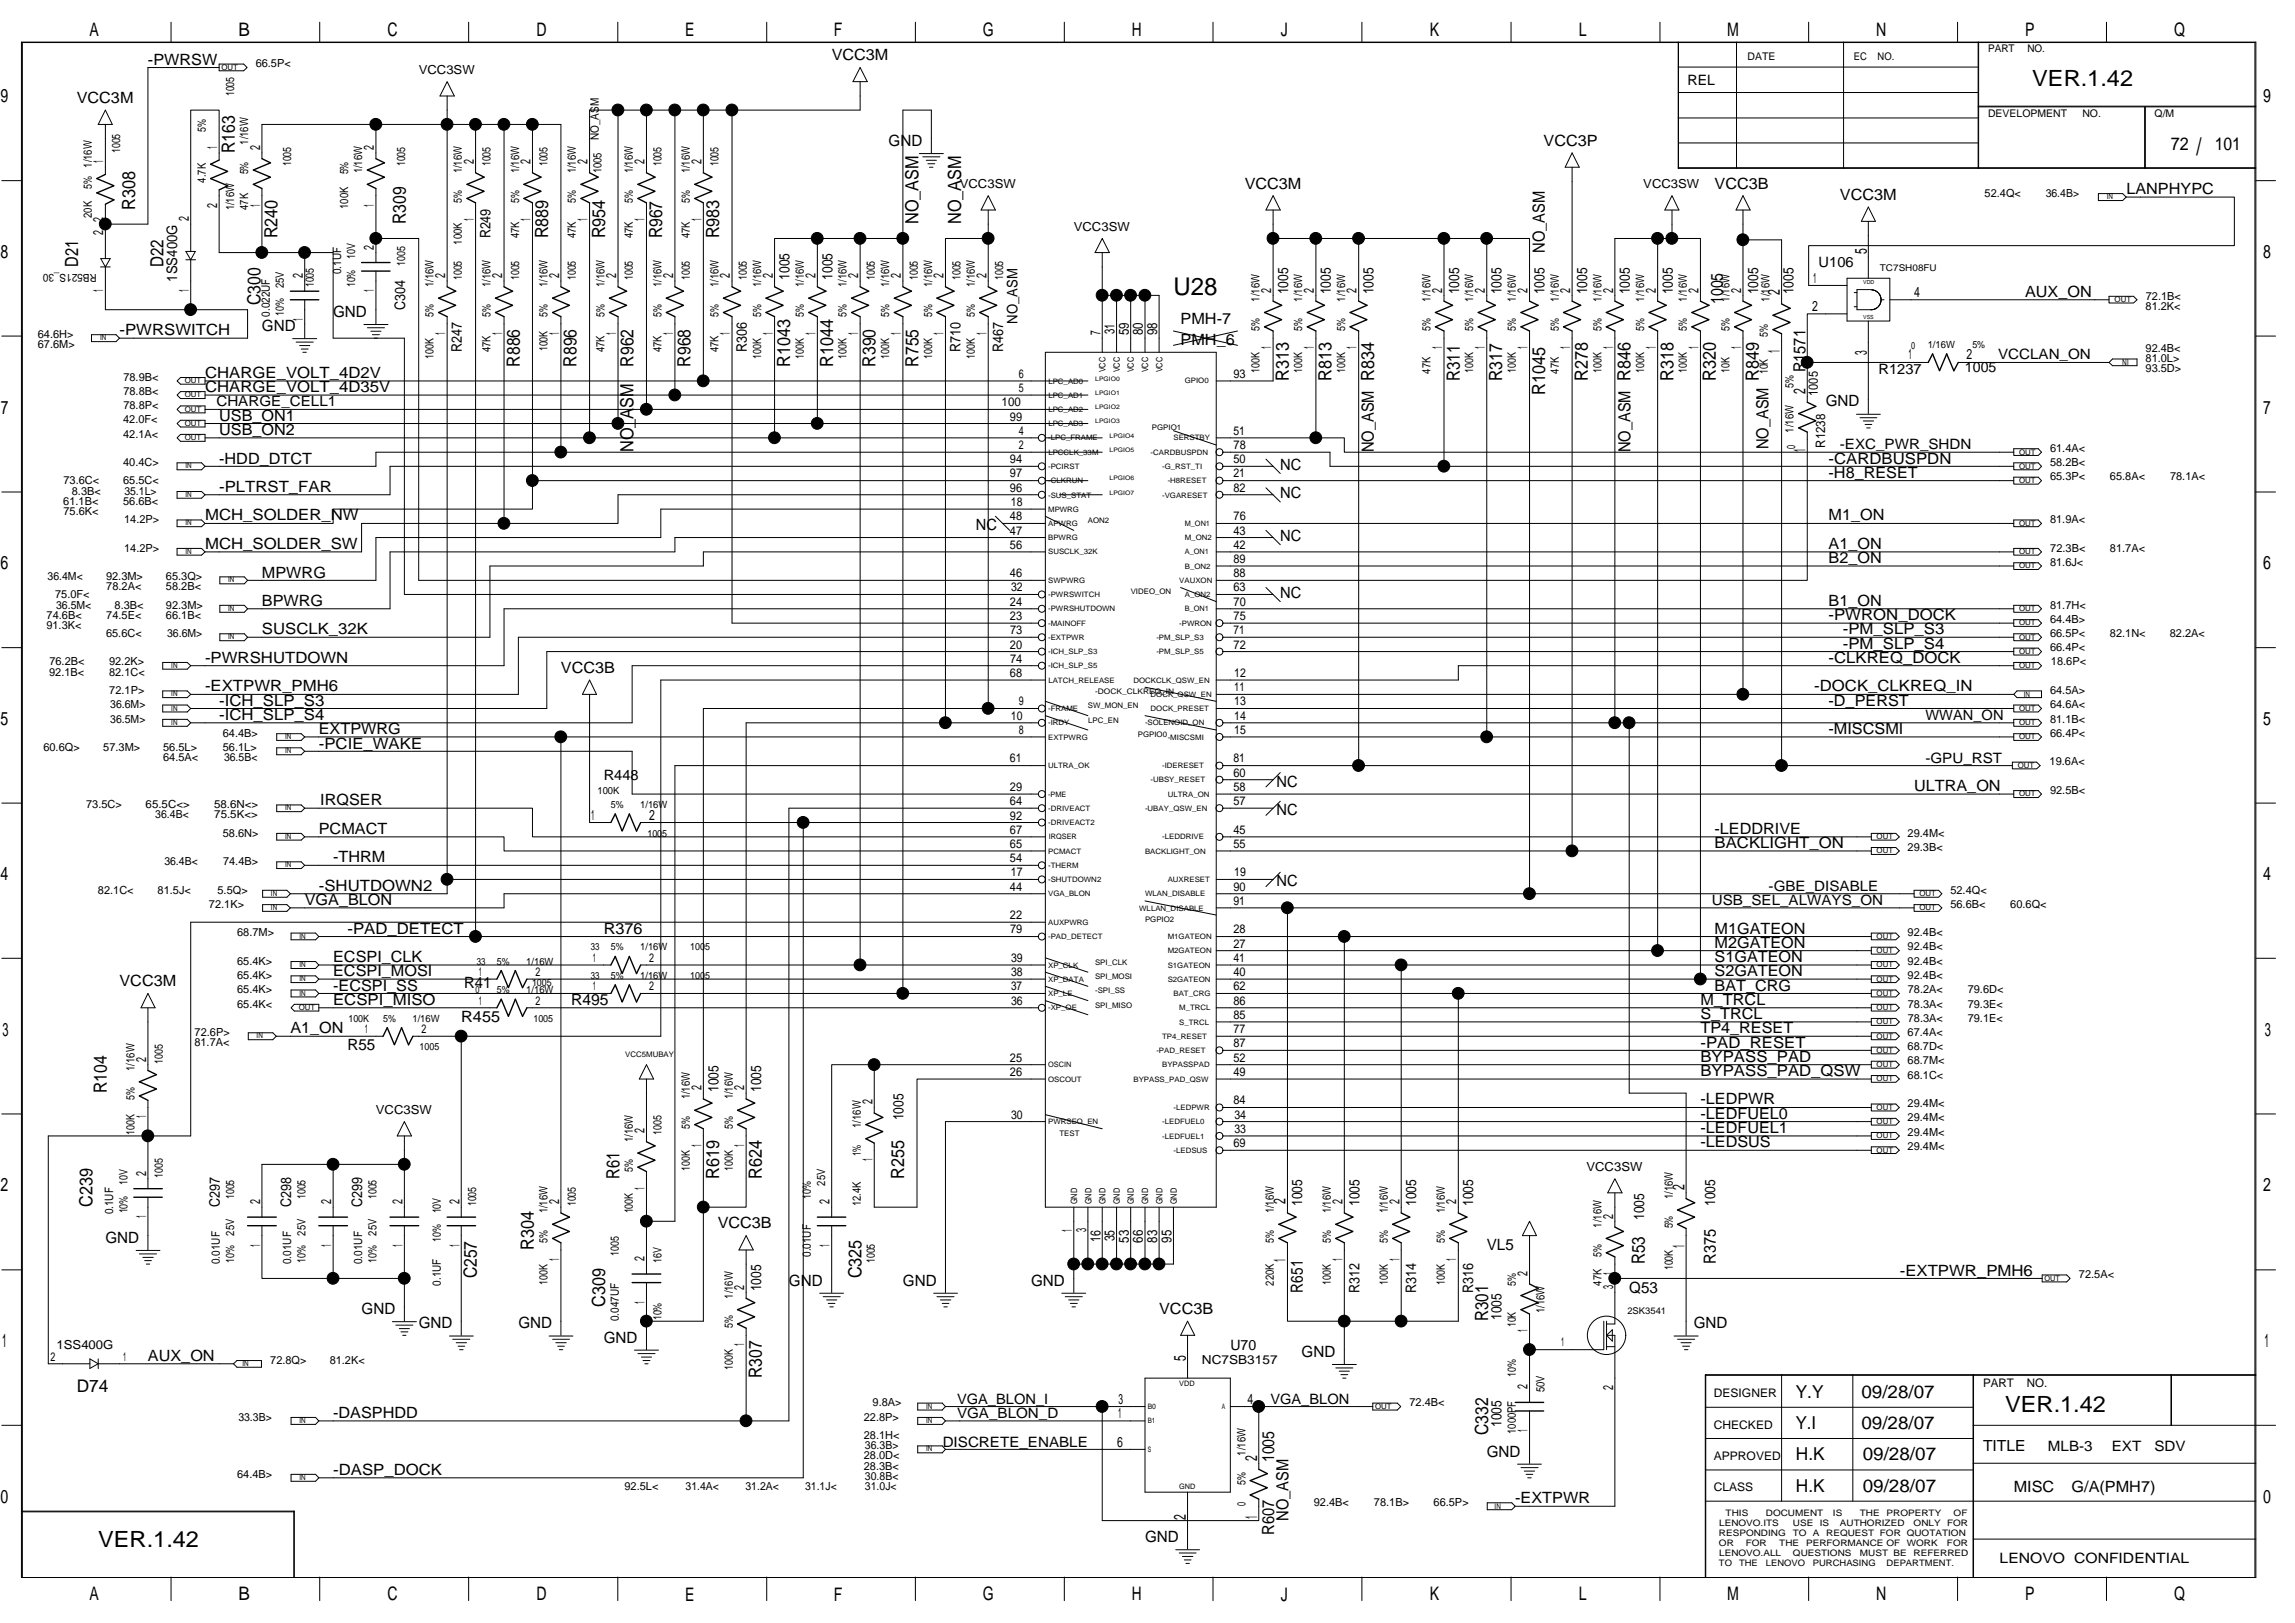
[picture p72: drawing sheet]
<svg xmlns="http://www.w3.org/2000/svg" width="420mm" height="297mm" viewBox="0 0 420 297" stroke-linecap="round" stroke-linejoin="round" font-family="sans-serif">
<defs><g id="words">
<text font-size="4.5" x="214.8" y="54">U28</text>
<text font-size="4.4" x="402.1" y="28.4">/</text>
<g font-size="4.1">
<text x="372.1" y="15.7">VER.1.42</text>
<text x="367.1" y="258.4">VER.1.42</text>
<text x="18" y="283.2">VER.1.42</text>
</g>
<g font-size="3.4">
<text x="16.4" y="6.6">A</text>
<text x="43.6" y="6.6">B</text>
<text x="70.9" y="6.6">C</text>
<text x="98.2" y="6.6">D</text>
<text x="125.4" y="6.6">E</text>
<text x="152.7" y="6.6">F</text>
<text x="179.9" y="6.6">G</text>
<text x="207.2" y="6.6">H</text>
<text x="234.5" y="6.6">J</text>
<text x="261.8" y="6.6">K</text>
<text x="289" y="6.6">L</text>
<text x="316.2" y="6.6">M</text>
<text x="343.5" y="6.6">N</text>
<text x="370.8" y="6.6">P</text>
<text x="398" y="6.6">Q</text>
<text x=".1" y="18.8">9</text>
<text x="414.3" y="18.8">9</text>
<text x=".1" y="47.2">8</text>
<text x="414.3" y="47.2">8</text>
<text x=".2" y="75.7">7</text>
<text x="414.3" y="75.7">7</text>
<text x=".1" y="104.2">6</text>
<text x="414.3" y="104.2">6</text>
<text x=".1" y="132.7">5</text>
<text x="414.3" y="132.7">5</text>
<text x=".1" y="161.1">4</text>
<text x="414.3" y="161.1">4</text>
<text x=".5" y="189.6">3</text>
<text x="414.6" y="189.6">3</text>
<text x=".1" y="218.1">2</text>
<text x="414.3" y="218.1">2</text>
<text x=".4" y="246.6">1</text>
<text x="414.6" y="246.6">1</text>
<text x=".1" y="275.1">0</text>
<text x="414.3" y="275.1">0</text>
<text x="16.4" y="292.9">A</text>
<text x="43.6" y="292.9">B</text>
<text x="70.9" y="292.9">C</text>
<text x="98.2" y="292.9">D</text>
<text x="125.4" y="292.9">E</text>
<text x="152.7" y="292.9">F</text>
<text x="179.9" y="292.9">G</text>
<text x="207.2" y="292.9">H</text>
<text x="234.5" y="292.9">J</text>
<text x="261.8" y="292.9">K</text>
<text x="289" y="292.9">L</text>
<text x="316.2" y="292.9">M</text>
<text x="343.5" y="292.9">N</text>
<text x="370.8" y="292.9">P</text>
<text x="398" y="292.9">Q</text>
</g>
<g font-size="3.3">
<text x="43" y="28" transform="rotate(-90 43 28)">R163</text>
<text x="397.4" y="27.4">72</text>
<text x="405.5" y="27.4">101</text>
<text x="24.8" y="38.4" transform="rotate(-90 24.8 38.4)">R308</text>
<text x="74.3" y="41" transform="rotate(-90 74.3 41)">R309</text>
<text x="168.1" y="41" transform="rotate(-90 168.1 41)">NO_ASM</text>
<text x="176" y="41" transform="rotate(-90 176 41)">NO_ASM</text>
<text x="50.8" y="43.6" transform="rotate(-90 50.8 43.6)">R240</text>
<text x="100.4" y="43.6" transform="rotate(-90 100.4 43.6)">R889</text>
<text x="110.8" y="43.6" transform="rotate(-90 110.8 43.6)">R954</text>
<text x="121.2" y="43.6" transform="rotate(-90 121.2 43.6)">R967</text>
<text x="131.6" y="43.6" transform="rotate(-90 131.6 43.6)">R983</text>
<text x="14.3" y="48.9" transform="rotate(-90 14.3 48.9)">D21</text>
<text x="30" y="48.9" transform="rotate(-90 30 48.9)">D22</text>
<text x="47.7" y="55.9" transform="rotate(-90 47.7 55.9)">C300</text>
<text x="95.2" y="67.1" transform="rotate(-90 95.2 67.1)">R886</text>
<text x="105.6" y="67.1" transform="rotate(-90 105.6 67.1)">R896</text>
<text x="116" y="67.1" transform="rotate(-90 116 67.1)">R962</text>
<text x="126.4" y="67.1" transform="rotate(-90 126.4 67.1)">R968</text>
<text x="144.7" y="67.1" transform="rotate(-90 144.7 67.1)">R1043</text>
<text x="152.5" y="67.1" transform="rotate(-90 152.5 67.1)">R1044</text>
<text x="160.3" y="67.1" transform="rotate(-90 160.3 67.1)">R390</text>
<text x="168.1" y="67.1" transform="rotate(-90 168.1 67.1)">R755</text>
<text x="236" y="69.7" transform="rotate(-90 236 69.7)">R313</text>
<text x="243.7" y="69.7" transform="rotate(-90 243.7 69.7)">R813</text>
<text x="267.2" y="69.7" transform="rotate(-90 267.2 69.7)">R311</text>
<text x="275" y="69.7" transform="rotate(-90 275 69.7)">R317</text>
<text x="290.7" y="69.7" transform="rotate(-90 290.7 69.7)">R278</text>
<text x="306.4" y="69.7" transform="rotate(-90 306.4 69.7)">R318</text>
<text x="314.1" y="69.7" transform="rotate(-90 314.1 69.7)">R320</text>
<text x="322" y="69.7" transform="rotate(-90 322 69.7)">R849</text>
<text x="282.9" y="72.3" transform="rotate(-90 282.9 72.3)">R1045</text>
<text x="116" y="82.8" transform="rotate(-90 116 82.8)">NO_ASM</text>
<text x="19.5" y="200.1" transform="rotate(-90 19.5 200.1)">R104</text>
<text x="113.4" y="215.7" transform="rotate(-90 113.4 215.7)">R61</text>
<text x="131.6" y="215.7" transform="rotate(-90 131.6 215.7)">R619</text>
<text x="139.5" y="215.7" transform="rotate(-90 139.5 215.7)">R624</text>
<text x="165.6" y="215.7" transform="rotate(-90 165.6 215.7)">R255</text>
<text x="16.9" y="220.9" transform="rotate(-90 16.9 220.9)">C239</text>
<text x="87.3" y="234" transform="rotate(-90 87.3 234)">C257</text>
<text x="97.7" y="228.8" transform="rotate(-90 97.7 228.8)">R304</text>
<text x="157.7" y="234" transform="rotate(-90 157.7 234)">C325</text>
<text x="301.1" y="231.4" transform="rotate(-90 301.1 231.4)">R53</text>
<text x="110.8" y="239.2" transform="rotate(-90 110.8 239.2)">C309</text>
<text x="272.4" y="241.8" transform="rotate(-90 272.4 241.8)">R301</text>
<text x="139.5" y="252.2" transform="rotate(-90 139.5 252.2)">R307</text>
<text x="328.7" y="255.8">Y.Y</text>
<text x="340.8" y="255.8">09/28/07</text>
<text x="272.4" y="262.6" transform="rotate(-90 272.4 262.6)">C332</text>
<text x="328.7" y="261.6">Y.I</text>
<text x="340.8" y="261.6">09/28/07</text>
<text x="328.8" y="267.3">H.K</text>
<text x="341" y="267.3">09/28/07</text>
<text x="328.8" y="273">H.K</text>
<text x="341" y="273">09/28/07</text>
</g>
<text font-size="3.2" x="14" y="254.8">D74</text>
<g font-size="3.1">
<text x="282.8" y="46.2" transform="rotate(-90 282.8 46.2)">NO_ASM</text>
<text x="341.7" y="46.5" transform="rotate(-90 341.7 46.5)">5</text>
<text x="315.4" y="55.7" transform="rotate(-90 315.4 55.7)">1005</text>
<text x="325.8" y="54.1" transform="rotate(-90 325.8 54.1)">2</text>
<text x="325.8" y="64.7" transform="rotate(-90 325.8 64.7)">1</text>
<text x="341.7" y="64.9" transform="rotate(-90 341.7 64.9)">3</text>
<text x="330.5" y="68.2" transform="rotate(-90 330.5 68.2)">R1571</text>
<text x="330.5" y="72.1" transform="rotate(-90 330.5 72.1)">2</text>
<text x="251.5" y="82.8" transform="rotate(-90 251.5 82.8)">NO_ASM R834</text>
<text x="298.5" y="82.8" transform="rotate(-90 298.5 82.8)">NO_ASM R846</text>
<text x="323.8" y="82.2" transform="rotate(-90 323.8 82.2)">NO_ASM</text>
<text x="330.5" y="82.7" transform="rotate(-90 330.5 82.7)">1</text>
<text x="235.4" y="220.4" transform="rotate(-90 235.4 220.4)">2</text>
<text x="308.4" y="217.8" transform="rotate(-90 308.4 217.8)">2</text>
<text x="235.4" y="231.1" transform="rotate(-90 235.4 231.1)">1</text>
<text x="308.4" y="228.4" transform="rotate(-90 308.4 228.4)">1</text>
<text x="314.1" y="231.4" transform="rotate(-90 314.1 231.4)">R375</text>
<text x="238.5" y="236.6" transform="rotate(-90 238.5 236.6)">R651</text>
<text x="217.1" y="249.1" transform="rotate(-90 217.1 249.1)">5</text>
<text x="230.2" y="267.3" transform="rotate(-90 230.2 267.3)">2</text>
<text x="233.3" y="267.6" transform="rotate(-90 233.3 267.6)">1005</text>
<text x="217.1" y="278.2" transform="rotate(-90 217.1 278.2)">2</text>
<text x="230.2" y="278" transform="rotate(-90 230.2 278)">1</text>
<text x="233.3" y="280.9" transform="rotate(-90 233.3 280.9)">R607</text>
<text x="235.9" y="278.3" transform="rotate(-90 235.9 278.3)">NO_ASM</text>
</g>
<g font-size="2.8">
<text x="27.1" y="11.8">-PWRSW</text>
<text x="152.3" y="11">VCC3M</text>
<text x="14" y="18.9">VCC3M</text>
<text x="162.7" y="26.7">GND</text>
<text x="282.6" y="26.7">VCC3P</text>
<text x="227.9" y="34.5">VCC3M</text>
<text x="313.9" y="34.5">VCC3B</text>
<text x="389.3" y="35.6">LANPHYPC</text>
<text x="336.8" y="36.6">VCC3M</text>
<text x="61" y="58">GND</text>
<text x="216.1" y="59.3">PMH-7</text>
<text x="370.7" y="54.3">AUX_ON</text>
<text x="21.9" y="61.4">-PWRSWITCH</text>
<text x="48" y="60.6">GND</text>
<text x="216.1" y="63.2">PMH_6</text>
<text x="37.5" y="71.8">CHARGE_VOLT_4D35V</text>
<text x="37.5" y="69.2">CHARGE_VOLT_4D2V</text>
<text x="40.1" y="77">USB_ON1</text>
<text x="334.3" y="74.4">GND</text>
<text x="40.1" y="79.6">USB_ON2</text>
<text x="40.1" y="84.8">-HDD_DTCT</text>
<text x="234.4" y="86">NC</text>
<text x="334.8" y="84.8">-CARDBUSPDN</text>
<text x="334.8" y="87.4">-H8_RESET</text>
<text x="37.5" y="95.2">MCH_SOLDER_NW</text>
<text x="40.1" y="90">-PLTRST_FAR</text>
<text x="234.4" y="91.2">NC</text>
<text x="334.8" y="95.2">M1_ON</text>
<text x="37.5" y="100.5">MCH_SOLDER_SW</text>
<text x="178.6" y="97">NC</text>
<text x="234.4" y="99">NC</text>
<text x="334.8" y="100.5">A1_ON</text>
<text x="48" y="105.7">MPWRG</text>
<text x="334.8" y="103.1">B2_ON</text>
<text x="48" y="110.9">BPWRG</text>
<text x="234.4" y="109.4">NC</text>
<text x="334.8" y="110.9">B1_ON</text>
<text x="334.8" y="113.5">-PWRON_DOCK</text>
<text x="48" y="116.1">SUSCLK_32K</text>
<text x="337.4" y="118.7">-PM_SLP_S4</text>
<text x="337.4" y="116.1">-PM_SLP_S3</text>
<text x="37.5" y="121.3">-PWRSHUTDOWN</text>
<text x="102.7" y="123.1">VCC3B</text>
<text x="334.8" y="121.3">-CLKREQ_DOCK</text>
<text x="37.5" y="126.5">-EXTPWR_PMH6</text>
<text x="40.1" y="129.2">-ICH_SLP_S3</text>
<text x="40.1" y="131.7">-ICH_SLP_S4</text>
<text x="332.1" y="126.5">-DOCK_CLKREQ_IN</text>
<text x="334.8" y="129.2">-D_PERST</text>
<text x="58.4" y="134.4">EXTPWRG</text>
<text x="58.4" y="137">-PCIE_WAKE</text>
<text x="334.8" y="134.4">-MISCSMI</text>
<text x="233.7" y="144">NC</text>
<text x="58.6" y="147.4">IRQSER</text>
<text x="233.7" y="149.2">NC</text>
<text x="350.4" y="144.8">ULTRA_ON</text>
<text x="58.4" y="152.6">PCMACT</text>
<text x="313.9" y="152.6">-LEDDRIVE</text>
<text x="313.9" y="155.2">BACKLIGHT_ON</text>
<text x="61" y="157.8">-THRM</text>
<text x="55.8" y="165.7">VGA_BLON</text>
<text x="58.4" y="163.1">-SHUTDOWN2</text>
<text x="233.7" y="162.2">NC</text>
<text x="63.6" y="170.9">-PAD_DETECT</text>
<text x="110.5" y="170.9">R376</text>
<text x="313.9" y="173.5">M2GATEON</text>
<text x="313.9" y="170.9">M1GATEON</text>
<text x="61" y="178.7">ECSPI_MOSI</text>
<text x="61" y="176.1">ECSPI_CLK</text>
<text x="313.9" y="178.7">S2GATEON</text>
<text x="313.9" y="176.1">S1GATEON</text>
<text x="21.9" y="180.5">VCC3M</text>
<text x="61" y="183.9">ECSPI_MISO</text>
<text x="61" y="181.3">-ECSPI_SS</text>
<text x="85" y="180.8">R41</text>
<text x="104.6" y="183.9">R495</text>
<text x="311.3" y="183.9">M_TRCL</text>
<text x="313.9" y="181.3">BAT_CRG</text>
<text x="53.2" y="189.1">A1_ON</text>
<text x="84.4" y="187">R455</text>
<text x="311.3" y="191.7">-PAD_RESET</text>
<text x="311.3" y="189.1">TP4_RESET</text>
<text x="311.3" y="186.5">S_TRCL</text>
<text x="63.6" y="192.2">R55</text>
<text x="311.3" y="194.4">BYPASS_PAD</text>
<text x="311.3" y="196.9">BYPASS_PAD_QSW</text>
<text x="311.3" y="202.1">-LEDPWR</text>
<text x="311.3" y="204.8">-LEDFUEL0</text>
<text x="311.3" y="207.4">-LEDFUEL1</text>
<text x="311.3" y="210">-LEDSUS</text>
<text x="19.3" y="227.5">GND</text>
<text x="131.4" y="224.8">VCC3B</text>
<text x="272.2" y="228.8">VL5</text>
<text x="347.8" y="233.5">-EXTPWR_PMH6</text>
<text x="144.4" y="235.3">GND</text>
<text x="165.3" y="235.3">GND</text>
<text x="188.8" y="235.3">GND</text>
<text x="298.3" y="236.6">Q53</text>
<text x="66.2" y="240.5">GND</text>
<text x="76.7" y="243.1">GND</text>
<text x="94.9" y="243.1">GND</text>
<text x="110.5" y="245.7">GND</text>
<text x="212.2" y="240.5">VCC3B</text>
<text x="310.1" y="243.1">GND</text>
<text x="27.1" y="249.1">AUX_ON</text>
<text x="238.3" y="248.3">GND</text>
<text x="61" y="259.5">-DASPHDD</text>
<text x="61" y="270">-DASP_DOCK</text>
<text x="272.2" y="266.6">GND</text>
<text x="363" y="265.6">TITLE</text>
<text x="277.4" y="275.2">-EXTPWR</text>
<text x="368.7" y="273.1">MISC</text>
<text x="379.3" y="273.1">G/A(PMH7)</text>
<text x="209.6" y="282.2">GND</text>
</g>
<g font-size="2.7">
<text x="89.8" y="43.6" transform="rotate(-90 89.8 43.6)">R249</text>
<text x="32.5" y="51.6" transform="rotate(-90 32.5 51.6)">1SS400G</text>
<text x="144.6" y="51.2" transform="rotate(-90 144.6 51.2)">1005</text>
<text x="152.4" y="51.2" transform="rotate(-90 152.4 51.2)">1005</text>
<text x="235.8" y="53.8" transform="rotate(-90 235.8 53.8)">1005</text>
<text x="243.6" y="53.8" transform="rotate(-90 243.6 53.8)">1005</text>
<text x="251.4" y="53.8" transform="rotate(-90 251.4 53.8)">1005</text>
<text x="267.1" y="53.8" transform="rotate(-90 267.1 53.8)">1005</text>
<text x="274.9" y="53.8" transform="rotate(-90 274.9 53.8)">1005</text>
<text x="282.7" y="53.8" transform="rotate(-90 282.7 53.8)">1005</text>
<text x="290.6" y="53.8" transform="rotate(-90 290.6 53.8)">1005</text>
<text x="298.4" y="53.8" transform="rotate(-90 298.4 53.8)">1005</text>
<text x="306.2" y="53.8" transform="rotate(-90 306.2 53.8)">1005</text>
<text x="321.8" y="53.8" transform="rotate(-90 321.8 53.8)">1005</text>
<text x="328.4" y="53.8" transform="rotate(-90 328.4 53.8)">1005</text>
<text x="74.2" y="56.7" transform="rotate(-90 74.2 56.7)">C304</text>
<text x="186.3" y="59.3" transform="rotate(-90 186.3 59.3)">NO_ASM</text>
<text x="84.6" y="64.5" transform="rotate(-90 84.6 64.5)">R247</text>
<text x="136.7" y="64.5" transform="rotate(-90 136.7 64.5)">R306</text>
<text x="175.8" y="64.5" transform="rotate(-90 175.8 64.5)">R710</text>
<text x="183.7" y="64.5" transform="rotate(-90 183.7 64.5)">R467</text>
<text x="131.5" y="199.9" transform="rotate(-90 131.5 199.9)">1005</text>
<text x="139.4" y="199.9" transform="rotate(-90 139.4 199.9)">1005</text>
<text x="165.4" y="205.1" transform="rotate(-90 165.4 205.1)">1005</text>
<text x="40.2" y="220.9" transform="rotate(-90 40.2 220.9)">C297</text>
<text x="53.3" y="220.9" transform="rotate(-90 53.3 220.9)">C298</text>
<text x="66.3" y="220.9" transform="rotate(-90 66.3 220.9)">C299</text>
<text x="238.4" y="220.7" transform="rotate(-90 238.4 220.7)">1005</text>
<text x="248.9" y="220.7" transform="rotate(-90 248.9 220.7)">1005</text>
<text x="259.3" y="220.7" transform="rotate(-90 259.3 220.7)">1005</text>
<text x="269.7" y="220.7" transform="rotate(-90 269.7 220.7)">1005</text>
<text x="314" y="220.7" transform="rotate(-90 314 220.7)">1005</text>
<text x="301" y="223.3" transform="rotate(-90 301 223.3)">1005</text>
<text x="139.4" y="236.3" transform="rotate(-90 139.4 236.3)">1005</text>
<text x="248.9" y="236.6" transform="rotate(-90 248.9 236.6)">R312</text>
<text x="259.3" y="236.6" transform="rotate(-90 259.3 236.6)">R314</text>
<text x="269.7" y="236.6" transform="rotate(-90 269.7 236.6)">R316</text>
<text x="274.9" y="241.6" transform="rotate(-90 274.9 241.6)">1005</text>
<text x="274.9" y="261.2" transform="rotate(-90 274.9 261.2)">1005</text>
</g>
<g font-size="2.6">
<text x="308.9" y="15.5">REL</text>
<text x="18.9" y="29.9" transform="rotate(-90 18.9 29.9)">1</text>
<text x="39.8" y="27.3" transform="rotate(-90 39.8 27.3)">1</text>
<text x="47.6" y="27.5" transform="rotate(-90 47.6 27.5)">2</text>
<text x="68.4" y="27.5" transform="rotate(-90 68.4 27.5)">2</text>
<text x="86.7" y="30.1" transform="rotate(-90 86.7 30.1)">2</text>
<text x="97.1" y="30.1" transform="rotate(-90 97.1 30.1)">2</text>
<text x="107.6" y="30.1" transform="rotate(-90 107.6 30.1)">2</text>
<text x="118" y="30.1" transform="rotate(-90 118 30.1)">2</text>
<text x="128.4" y="30.1" transform="rotate(-90 128.4 30.1)">2</text>
<text x="18.9" y="40.6" transform="rotate(-90 18.9 40.6)">2</text>
<text x="34.6" y="40.5" transform="rotate(-90 34.6 40.5)">2</text>
<text x="39.8" y="38" transform="rotate(-90 39.8 38)">2</text>
<text x="47.6" y="37.8" transform="rotate(-90 47.6 37.8)">1</text>
<text x="68.4" y="37.8" transform="rotate(-90 68.4 37.8)">1</text>
<text x="86.7" y="40.4" transform="rotate(-90 86.7 40.4)">1</text>
<text x="97.1" y="40.4" transform="rotate(-90 97.1 40.4)">1</text>
<text x="107.6" y="40.4" transform="rotate(-90 107.6 40.4)">1</text>
<text x="118" y="40.4" transform="rotate(-90 118 40.4)">1</text>
<text x="128.4" y="40.4" transform="rotate(-90 128.4 40.4)">1</text>
<text x="18.9" y="43.1" transform="rotate(-90 18.9 43.1)">2</text>
<text x="68.4" y="45.7" transform="rotate(-90 68.4 45.7)">2</text>
<text x="18.9" y="53.5" transform="rotate(-90 18.9 53.5)">1</text>
<text x="34.6" y="53.5" transform="rotate(-90 34.6 53.5)">1</text>
<text x="55.4" y="50.9" transform="rotate(-90 55.4 50.9)">2</text>
<text x="68.4" y="53.5" transform="rotate(-90 68.4 53.5)">1</text>
<text x="81.5" y="50.9" transform="rotate(-90 81.5 50.9)">2</text>
<text x="91.9" y="50.9" transform="rotate(-90 91.9 50.9)">2</text>
<text x="102.4" y="50.9" transform="rotate(-90 102.4 50.9)">2</text>
<text x="112.8" y="50.9" transform="rotate(-90 112.8 50.9)">2</text>
<text x="123.2" y="50.9" transform="rotate(-90 123.2 50.9)">2</text>
<text x="133.6" y="50.9" transform="rotate(-90 133.6 50.9)">2</text>
<text x="141.5" y="50.9" transform="rotate(-90 141.5 50.9)">2</text>
<text x="149.3" y="50.9" transform="rotate(-90 149.3 50.9)">2</text>
<text x="157.1" y="50.9" transform="rotate(-90 157.1 50.9)">2</text>
<text x="164.9" y="50.9" transform="rotate(-90 164.9 50.9)">2</text>
<text x="172.8" y="50.9" transform="rotate(-90 172.8 50.9)">2</text>
<text x="180.6" y="50.9" transform="rotate(-90 180.6 50.9)">2</text>
<text x="232.7" y="53.6" transform="rotate(-90 232.7 53.6)">2</text>
<text x="240.5" y="53.6" transform="rotate(-90 240.5 53.6)">2</text>
<text x="248.4" y="53.6" transform="rotate(-90 248.4 53.6)">2</text>
<text x="264" y="53.6" transform="rotate(-90 264 53.6)">2</text>
<text x="271.9" y="53.6" transform="rotate(-90 271.9 53.6)">2</text>
<text x="279.6" y="53.6" transform="rotate(-90 279.6 53.6)">2</text>
<text x="287.5" y="53.6" transform="rotate(-90 287.5 53.6)">2</text>
<text x="295.3" y="53.6" transform="rotate(-90 295.3 53.6)">2</text>
<text x="303.1" y="53.6" transform="rotate(-90 303.1 53.6)">2</text>
<text x="310.9" y="53.6" transform="rotate(-90 310.9 53.6)">2</text>
<text x="318.8" y="53.6" transform="rotate(-90 318.8 53.6)">2</text>
<text x="332" y="51.7">1</text>
<text x="332.9" y="48.9">U106</text>
<text x="55.4" y="58.7" transform="rotate(-90 55.4 58.7)">1</text>
<text x="331.8" y="56.9">2</text>
<text x="350.4" y="54.3">4</text>
<text x="81.5" y="61.3" transform="rotate(-90 81.5 61.3)">1</text>
<text x="91.9" y="61.3" transform="rotate(-90 91.9 61.3)">1</text>
<text x="102.4" y="61.3" transform="rotate(-90 102.4 61.3)">1</text>
<text x="112.8" y="61.3" transform="rotate(-90 112.8 61.3)">1</text>
<text x="123.2" y="61.3" transform="rotate(-90 123.2 61.3)">1</text>
<text x="133.6" y="61.3" transform="rotate(-90 133.6 61.3)">1</text>
<text x="141.5" y="61.3" transform="rotate(-90 141.5 61.3)">1</text>
<text x="149.3" y="61.3" transform="rotate(-90 149.3 61.3)">1</text>
<text x="157.1" y="61.3" transform="rotate(-90 157.1 61.3)">1</text>
<text x="164.9" y="61.3" transform="rotate(-90 164.9 61.3)">1</text>
<text x="172.8" y="61.3" transform="rotate(-90 172.8 61.3)">1</text>
<text x="180.6" y="61.3" transform="rotate(-90 180.6 61.3)">1</text>
<text x="201.5" y="61.3" transform="rotate(-90 201.5 61.3)">7</text>
<text x="204" y="61.2" transform="rotate(-90 204 61.2)">31</text>
<text x="206.7" y="61.4" transform="rotate(-90 206.7 61.4)">59</text>
<text x="209.2" y="61.4" transform="rotate(-90 209.2 61.4)">80</text>
<text x="211.9" y="61.4" transform="rotate(-90 211.9 61.4)">98</text>
<text x="232.7" y="63.9" transform="rotate(-90 232.7 63.9)">1</text>
<text x="240.5" y="63.9" transform="rotate(-90 240.5 63.9)">1</text>
<text x="248.4" y="63.9" transform="rotate(-90 248.4 63.9)">1</text>
<text x="264" y="63.9" transform="rotate(-90 264 63.9)">1</text>
<text x="271.9" y="63.9" transform="rotate(-90 271.9 63.9)">1</text>
<text x="279.6" y="63.9" transform="rotate(-90 279.6 63.9)">1</text>
<text x="287.5" y="63.9" transform="rotate(-90 287.5 63.9)">1</text>
<text x="295.3" y="63.9" transform="rotate(-90 295.3 63.9)">1</text>
<text x="303.1" y="63.9" transform="rotate(-90 303.1 63.9)">1</text>
<text x="310.9" y="63.9" transform="rotate(-90 310.9 63.9)">1</text>
<text x="318.8" y="63.9" transform="rotate(-90 318.8 63.9)">1</text>
<text x="349.4" y="65.8">1</text>
<text x="360" y="65.8">2</text>
<text x="365.8" y="65.8">VCCLAN_ON</text>
<text x="343.9" y="68.4">R1237</text>
<text x="359.7" y="68.2">1005</text>
<text x="39.6" y="74.4">CHARGE_CELL1</text>
<text x="336.8" y="82.2">-EXC_PWR_SHDN</text>
<text x="352.5" y="131.7">WWAN_ON</text>
<text x="110.5" y="142.7">R448</text>
<text x="352.5" y="139.6">-GPU_RST</text>
<text x="108.2" y="150">1</text>
<text x="118.9" y="150">2</text>
<text x="313.4" y="165.7">USB_SEL_ALWAYS_ON</text>
<text x="323.8" y="163.1">-GBE_DISABLE</text>
<text x="26.7" y="194.4" transform="rotate(-90 26.7 194.4)">2</text>
<text x="128.4" y="199.6" transform="rotate(-90 128.4 199.6)">2</text>
<text x="136.3" y="199.6" transform="rotate(-90 136.3 199.6)">2</text>
<text x="159.7" y="202.1" transform="rotate(-90 159.7 202.1)">2</text>
<text x="26.7" y="204.7" transform="rotate(-90 26.7 204.7)">1</text>
<text x="118" y="207.4" transform="rotate(-90 118 207.4)">2</text>
<text x="128.4" y="209.9" transform="rotate(-90 128.4 209.9)">1</text>
<text x="136.3" y="209.9" transform="rotate(-90 136.3 209.9)">1</text>
<text x="26.7" y="215.2" transform="rotate(-90 26.7 215.2)">2</text>
<text x="159.7" y="212.5" transform="rotate(-90 159.7 212.5)">1</text>
<text x="47.6" y="220.4" transform="rotate(-90 47.6 220.4)">2</text>
<text x="60.7" y="220.4" transform="rotate(-90 60.7 220.4)">2</text>
<text x="73.7" y="220.4" transform="rotate(-90 73.7 220.4)">2</text>
<text x="84.1" y="220.4" transform="rotate(-90 84.1 220.4)">2</text>
<text x="102.4" y="220.4" transform="rotate(-90 102.4 220.4)">2</text>
<text x="118" y="217.7" transform="rotate(-90 118 217.7)">1</text>
<text x="151.9" y="220.4" transform="rotate(-90 151.9 220.4)">2</text>
<text x="245.8" y="220.4" transform="rotate(-90 245.8 220.4)">2</text>
<text x="256.2" y="220.4" transform="rotate(-90 256.2 220.4)">2</text>
<text x="266.6" y="220.4" transform="rotate(-90 266.6 220.4)">2</text>
<text x="26.7" y="223" transform="rotate(-90 26.7 223)">1</text>
<text x="196.2" y="225.6" transform="rotate(-90 196.2 225.6)">1</text>
<text x="198.8" y="225.5" transform="rotate(-90 198.8 225.5)">3</text>
<text x="201.5" y="227.2" transform="rotate(-90 201.5 227.2)">16</text>
<text x="204" y="227.2" transform="rotate(-90 204 227.2)">35</text>
<text x="206.7" y="227.4" transform="rotate(-90 206.7 227.4)">53</text>
<text x="209.2" y="227.4" transform="rotate(-90 209.2 227.4)">66</text>
<text x="211.9" y="227.4" transform="rotate(-90 211.9 227.4)">83</text>
<text x="214.5" y="227.4" transform="rotate(-90 214.5 227.4)">95</text>
<text x="295.3" y="223" transform="rotate(-90 295.3 223)">2</text>
<text x="47.6" y="228.2" transform="rotate(-90 47.6 228.2)">1</text>
<text x="60.7" y="228.2" transform="rotate(-90 60.7 228.2)">1</text>
<text x="73.7" y="228.2" transform="rotate(-90 73.7 228.2)">1</text>
<text x="84.1" y="228.2" transform="rotate(-90 84.1 228.2)">1</text>
<text x="102.4" y="230.8" transform="rotate(-90 102.4 230.8)">1</text>
<text x="118" y="230.8" transform="rotate(-90 118 230.8)">2</text>
<text x="151.9" y="228.2" transform="rotate(-90 151.9 228.2)">1</text>
<text x="245.8" y="230.8" transform="rotate(-90 245.8 230.8)">1</text>
<text x="256.2" y="230.8" transform="rotate(-90 256.2 230.8)">1</text>
<text x="266.6" y="230.8" transform="rotate(-90 266.6 230.8)">1</text>
<text x="279.6" y="233.5" transform="rotate(-90 279.6 233.5)">2</text>
<text x="295.3" y="233.4" transform="rotate(-90 295.3 233.4)">1</text>
<text x="118" y="238.6" transform="rotate(-90 118 238.6)">1</text>
<text x="136.3" y="236.1" transform="rotate(-90 136.3 236.1)">2</text>
<text x="295.3" y="235.8" transform="rotate(-90 295.3 235.8)">3</text>
<text x="279.6" y="243.8" transform="rotate(-90 279.6 243.8)">1</text>
<text x="136.3" y="246.4" transform="rotate(-90 136.3 246.4)">1</text>
<text x="225.2" y="247">U70</text>
<text x="175.2" y="256.9">VGA_BLON_I</text>
<text x="204.8" y="256.9">3</text>
<text x="228.4" y="256.9">4</text>
<text x="232.6" y="256.9">VGA_BLON</text>
<text x="279.6" y="254.3" transform="rotate(-90 279.6 254.3)">2</text>
<text x="295.3" y="254.4" transform="rotate(-90 295.3 254.4)">2</text>
<text x="175.2" y="259.5">VGA_BLON_D</text>
<text x="204.7" y="259.5">1</text>
<text x="279.6" y="262" transform="rotate(-90 279.6 262)">1</text>
<text x="172.6" y="264.8">DISCRETE_ENABLE</text>
<text x="204.5" y="264.8">6</text>
<text x="374.9" y="265.5">MLB-3</text>
<text x="386.6" y="265.5">EXT</text>
<text x="394.4" y="265.5">SDV</text>
<text x="366.1" y="286.1">LENOVO CONFIDENTIAL</text>
</g>
<g font-size="2.4">
<text x="332.8" y="72.4" transform="rotate(-90 332.8 72.4)">1005</text>
<text x="334.1" y="82" transform="rotate(-90 334.1 82)">R1238</text>
</g>
<g font-size="2.3">
<text x="76.7" y="13.6">VCC3SW</text>
<text x="175.7" y="34.5">VCC3SW</text>
<text x="300.9" y="34.5">VCC3SW</text>
<text x="196.6" y="42.3">VCC3SW</text>
<text x="68.8" y="204">VCC3SW</text>
<text x="290.4" y="214.4">VCC3SW</text>
<text x="10.4" y="247">1SS400G</text>
<text x="220" y="249.6">NC7SB3157</text>
</g>
<g font-size="2.2">
<text x="186.6" y="69.1">6</text>
<text x="186.6" y="71.8">5</text>
<text x="225.8" y="69.1">93</text>
<text x="183.4" y="74.3">100</text>
<text x="184.9" y="77">99</text>
<text x="186.6" y="79.6">4</text>
<text x="186.6" y="82.2">2</text>
<text x="225.8" y="79.6">51</text>
<text x="225.8" y="82.2">78</text>
<text x="184.9" y="87.4">97</text>
<text x="184.9" y="84.8">94</text>
<text x="225.8" y="84.8">50</text>
<text x="225.8" y="87.4">21</text>
<text x="184.9" y="95.2">48</text>
<text x="184.9" y="90">96</text>
<text x="185.1" y="92.6">18</text>
<text x="225.8" y="90">82</text>
<text x="225.8" y="95.2">76</text>
<text x="184.9" y="100.4">56</text>
<text x="184.9" y="97.8">47</text>
<text x="225.8" y="97.8">43</text>
<text x="225.8" y="100.4">42</text>
<text x="184.9" y="105.7">46</text>
<text x="225.8" y="103">89</text>
<text x="225.8" y="105.7">88</text>
<text x="184.9" y="110.9">24</text>
<text x="184.9" y="113.5">23</text>
<text x="185.1" y="108.2">32</text>
<text x="225.8" y="108.2">63</text>
<text x="225.8" y="113.5">75</text>
<text x="225.8" y="110.9">70</text>
<text x="184.9" y="118.7">20</text>
<text x="184.9" y="116.1">73</text>
<text x="225.8" y="118.7">72</text>
<text x="225.8" y="116.1">71</text>
<text x="184.9" y="123.9">68</text>
<text x="184.9" y="121.3">74</text>
<text x="226" y="123.9">12</text>
<text x="185.1" y="131.7">10</text>
<text x="186.6" y="129.1">9</text>
<text x="226" y="131.7">14</text>
<text x="226" y="129.1">13</text>
<text x="226" y="126.5">11</text>
<text x="186.6" y="134.3">8</text>
<text x="226" y="134.3">15</text>
<text x="184.9" y="139.5">61</text>
<text x="225.8" y="139.5">81</text>
<text x="225.8" y="142.2">60</text>
<text x="184.9" y="150">92</text>
<text x="184.9" y="147.4">64</text>
<text x="184.9" y="144.7">29</text>
<text x="225.8" y="144.7">58</text>
<text x="225.8" y="147.4">57</text>
<text x="184.9" y="152.6">67</text>
<text x="184.9" y="155.2">65</text>
<text x="225.8" y="155.2">55</text>
<text x="225.8" y="152.6">45</text>
<text x="184.9" y="157.8">54</text>
<text x="185.1" y="160.4">17</text>
<text x="226" y="160.4">19</text>
<text x="184.9" y="163">44</text>
<text x="225.8" y="165.6">91</text>
<text x="225.8" y="163">90</text>
<text x="184.9" y="168.2">22</text>
<text x="184.9" y="170.8">79</text>
<text x="225.8" y="170.8">28</text>
<text x="225.8" y="173.4">27</text>
<text x="87.7" y="178.6">1</text>
<text x="98" y="178.6">2</text>
<text x="108.5" y="176.1">1</text>
<text x="118.9" y="176.1">2</text>
<text x="185.1" y="176.1">39</text>
<text x="185.1" y="178.6">38</text>
<text x="225.8" y="176.1">41</text>
<text x="225.8" y="178.6">40</text>
<text x="87.7" y="183.9">1</text>
<text x="98" y="183.9">2</text>
<text x="108.5" y="181.3">1</text>
<text x="118.9" y="181.3">2</text>
<text x="185.1" y="181.3">37</text>
<text x="185.1" y="183.9">36</text>
<text x="225.8" y="183.9">86</text>
<text x="225.8" y="181.3">62</text>
<text x="66.8" y="189.1">1</text>
<text x="77.2" y="189.1">2</text>
<text x="225.8" y="191.7">87</text>
<text x="225.8" y="186.5">85</text>
<text x="225.8" y="189.1">77</text>
<text x="184.9" y="196.9">26</text>
<text x="184.9" y="194.3">25</text>
<text x="225.8" y="194.3">52</text>
<text x="225.8" y="196.9">49</text>
<text x="225.8" y="202.1">84</text>
<text x="185.1" y="204.7">30</text>
<text x="225.8" y="209.9">69</text>
<text x="226" y="204.7">34</text>
<text x="226" y="207.3">33</text>
<text x="9.3" y="249">2</text>
<text x="22.6" y="249">1</text>
<text x="285.8" y="246.4">1</text>
<text x="313.8" y="255.7">DESIGNER</text>
<text x="363" y="253.8">PART</text>
<text x="371.1" y="253.8">NO.</text>
<text x="313.8" y="261.5">CHECKED</text>
<text x="313.8" y="267.2">APPROVED</text>
<text x="313.8" y="272.9">CLASS</text>
</g>
<g font-size="2.1">
<text x="42.9" y="17.6" transform="rotate(-90 42.9 17.6)">1005</text>
<text x="22" y="28" transform="rotate(-90 22 28)">1005</text>
<text x="37.7" y="24.2" transform="rotate(-90 37.7 24.2)">5%</text>
<text x="45.5" y="26.5" transform="rotate(-90 45.5 26.5)">1/16W</text>
<text x="109.6" y="25.7" transform="rotate(-90 109.6 25.7)">NO_ASM</text>
<text x="16.8" y="34.6" transform="rotate(-90 16.8 34.6)">5%</text>
<text x="16.8" y="30.7" transform="rotate(-90 16.8 30.7)">1/16W</text>
<text x="37.7" y="33.4" transform="rotate(-90 37.7 33.4)">4.7K</text>
<text x="45.5" y="31.9" transform="rotate(-90 45.5 31.9)">5%</text>
<text x="53.3" y="30.4" transform="rotate(-90 53.3 30.4)">1005</text>
<text x="63.7" y="31.9" transform="rotate(-90 63.7 31.9)">5%</text>
<text x="66.3" y="31.7" transform="rotate(-90 66.3 31.7)">1/16W</text>
<text x="74.2" y="30.4" transform="rotate(-90 74.2 30.4)">1005</text>
<text x="84.6" y="31.7" transform="rotate(-90 84.6 31.7)">1/16W</text>
<text x="89.8" y="30.4" transform="rotate(-90 89.8 30.4)">1005</text>
<text x="95" y="31.8" transform="rotate(-90 95 31.8)">1/16W</text>
<text x="100.2" y="30.4" transform="rotate(-90 100.2 30.4)">1005</text>
<text x="105.4" y="31.8" transform="rotate(-90 105.4 31.8)">1/16W</text>
<text x="110.1" y="31.8" transform="rotate(-90 110.1 31.8)">1005</text>
<text x="115.9" y="31.8" transform="rotate(-90 115.9 31.8)">1/16W</text>
<text x="121.1" y="30.4" transform="rotate(-90 121.1 30.4)">1005</text>
<text x="126.3" y="31.8" transform="rotate(-90 126.3 31.8)">1/16W</text>
<text x="131.5" y="30.4" transform="rotate(-90 131.5 30.4)">1005</text>
<text x="16.8" y="39.9" transform="rotate(-90 16.8 39.9)">20K</text>
<text x="42.9" y="38.5" transform="rotate(-90 42.9 38.5)">1/16W</text>
<text x="45.5" y="38.4" transform="rotate(-90 45.5 38.4)">47K</text>
<text x="63.7" y="38.3" transform="rotate(-90 63.7 38.3)">100K</text>
<text x="84.6" y="37.1" transform="rotate(-90 84.6 37.1)">5%</text>
<text x="95" y="37.1" transform="rotate(-90 95 37.1)">5%</text>
<text x="105.4" y="37.1" transform="rotate(-90 105.4 37.1)">5%</text>
<text x="115.9" y="37.1" transform="rotate(-90 115.9 37.1)">5%</text>
<text x="126.3" y="37.1" transform="rotate(-90 126.3 37.1)">5%</text>
<text x="65" y="47.4" transform="rotate(-90 65 47.4)">10V</text>
<text x="84.6" y="44.8" transform="rotate(-90 84.6 44.8)">100K</text>
<text x="95" y="43.6" transform="rotate(-90 95 43.6)">47K</text>
<text x="105.4" y="43.6" transform="rotate(-90 105.4 43.6)">47K</text>
<text x="115.9" y="43.6" transform="rotate(-90 115.9 43.6)">47K</text>
<text x="126.3" y="43.6" transform="rotate(-90 126.3 43.6)">47K</text>
<text x="52" y="52.7" transform="rotate(-90 52 52.7)">25V</text>
<text x="57.5" y="52.6" transform="rotate(-90 57.5 52.6)">1005</text>
<text x="62.4" y="50.2" transform="rotate(-90 62.4 50.2)">0.1UF</text>
<text x="65" y="52.6" transform="rotate(-90 65 52.6)">10%</text>
<text x="74.2" y="48.7" transform="rotate(-90 74.2 48.7)">1005</text>
<text x="79.4" y="52.6" transform="rotate(-90 79.4 52.6)">1/16W</text>
<text x="84.6" y="51.3" transform="rotate(-90 84.6 51.3)">1005</text>
<text x="89.8" y="52.6" transform="rotate(-90 89.8 52.6)">1/16W</text>
<text x="95" y="51.3" transform="rotate(-90 95 51.3)">1005</text>
<text x="100.2" y="52.6" transform="rotate(-90 100.2 52.6)">1/16W</text>
<text x="105.4" y="51.3" transform="rotate(-90 105.4 51.3)">1005</text>
<text x="110.6" y="52.6" transform="rotate(-90 110.6 52.6)">1/16W</text>
<text x="115.9" y="51.3" transform="rotate(-90 115.9 51.3)">1005</text>
<text x="121.1" y="52.6" transform="rotate(-90 121.1 52.6)">1/16W</text>
<text x="126.3" y="51.3" transform="rotate(-90 126.3 51.3)">1005</text>
<text x="131.5" y="52.6" transform="rotate(-90 131.5 52.6)">1/16W</text>
<text x="136.7" y="51.3" transform="rotate(-90 136.7 51.3)">1005</text>
<text x="139.4" y="52.6" transform="rotate(-90 139.4 52.6)">1/16W</text>
<text x="147.2" y="52.6" transform="rotate(-90 147.2 52.6)">1/16W</text>
<text x="155" y="52.6" transform="rotate(-90 155 52.6)">1/16W</text>
<text x="160.2" y="51.3" transform="rotate(-90 160.2 51.3)">1005</text>
<text x="162.8" y="52.6" transform="rotate(-90 162.8 52.6)">1/16W</text>
<text x="168" y="51.3" transform="rotate(-90 168 51.3)">1005</text>
<text x="170.6" y="52.6" transform="rotate(-90 170.6 52.6)">1/16W</text>
<text x="175.8" y="51.3" transform="rotate(-90 175.8 51.3)">1005</text>
<text x="178.5" y="52.6" transform="rotate(-90 178.5 52.6)">1/16W</text>
<text x="183.7" y="51.3" transform="rotate(-90 183.7 51.3)">1005</text>
<text x="49.4" y="58" transform="rotate(-90 49.4 58)">0.022UF</text>
<text x="52" y="57.8" transform="rotate(-90 52 57.8)">10%</text>
<text x="79.4" y="58" transform="rotate(-90 79.4 58)">5%</text>
<text x="89.8" y="58" transform="rotate(-90 89.8 58)">5%</text>
<text x="100.2" y="58" transform="rotate(-90 100.2 58)">5%</text>
<text x="110.6" y="58" transform="rotate(-90 110.6 58)">5%</text>
<text x="121.1" y="58" transform="rotate(-90 121.1 58)">5%</text>
<text x="131.5" y="58" transform="rotate(-90 131.5 58)">5%</text>
<text x="139.4" y="58" transform="rotate(-90 139.4 58)">5%</text>
<text x="147.2" y="58" transform="rotate(-90 147.2 58)">5%</text>
<text x="155" y="58" transform="rotate(-90 155 58)">5%</text>
<text x="162.8" y="58" transform="rotate(-90 162.8 58)">5%</text>
<text x="170.6" y="58" transform="rotate(-90 170.6 58)">5%</text>
<text x="178.5" y="58" transform="rotate(-90 178.5 58)">5%</text>
<text x="230.6" y="55.2" transform="rotate(-90 230.6 55.2)">1/16W</text>
<text x="238.4" y="55.2" transform="rotate(-90 238.4 55.2)">1/16W</text>
<text x="246.2" y="55.2" transform="rotate(-90 246.2 55.2)">1/16W</text>
<text x="261.9" y="55.2" transform="rotate(-90 261.9 55.2)">1/16W</text>
<text x="269.7" y="55.2" transform="rotate(-90 269.7 55.2)">1/16W</text>
<text x="277.5" y="55.2" transform="rotate(-90 277.5 55.2)">1/16W</text>
<text x="285.4" y="55.2" transform="rotate(-90 285.4 55.2)">1/16W</text>
<text x="293.2" y="55.2" transform="rotate(-90 293.2 55.2)">1/16W</text>
<text x="301" y="55.2" transform="rotate(-90 301 55.2)">1/16W</text>
<text x="308.8" y="55.2" transform="rotate(-90 308.8 55.2)">1/16W</text>
<text x="316.6" y="55.2" transform="rotate(-90 316.6 55.2)">1/16W</text>
<text x="323.9" y="55.2" transform="rotate(-90 323.9 55.2)">1/16W</text>
<text x="79.4" y="65.6" transform="rotate(-90 79.4 65.6)">100K</text>
<text x="89.8" y="64.5" transform="rotate(-90 89.8 64.5)">47K</text>
<text x="100.2" y="64.3" transform="rotate(-90 100.2 64.3)">100K</text>
<text x="110.6" y="64.5" transform="rotate(-90 110.6 64.5)">47K</text>
<text x="121.1" y="64.5" transform="rotate(-90 121.1 64.5)">47K</text>
<text x="131.5" y="64.5" transform="rotate(-90 131.5 64.5)">47K</text>
<text x="139.4" y="65.6" transform="rotate(-90 139.4 65.6)">100K</text>
<text x="147.2" y="65.6" transform="rotate(-90 147.2 65.6)">100K</text>
<text x="155" y="65.6" transform="rotate(-90 155 65.6)">100K</text>
<text x="162.8" y="65.6" transform="rotate(-90 162.8 65.6)">100K</text>
<text x="170.6" y="65.6" transform="rotate(-90 170.6 65.6)">100K</text>
<text x="178.5" y="65.6" transform="rotate(-90 178.5 65.6)">100K</text>
<text x="230.6" y="60.6" transform="rotate(-90 230.6 60.6)">5%</text>
<text x="238.4" y="60.6" transform="rotate(-90 238.4 60.6)">5%</text>
<text x="246.2" y="60.6" transform="rotate(-90 246.2 60.6)">5%</text>
<text x="261.9" y="60.6" transform="rotate(-90 261.9 60.6)">5%</text>
<text x="269.7" y="60.6" transform="rotate(-90 269.7 60.6)">5%</text>
<text x="277.5" y="60.6" transform="rotate(-90 277.5 60.6)">5%</text>
<text x="285.4" y="60.6" transform="rotate(-90 285.4 60.6)">5%</text>
<text x="293.2" y="60.6" transform="rotate(-90 293.2 60.6)">5%</text>
<text x="301" y="60.6" transform="rotate(-90 301 60.6)">5%</text>
<text x="308.8" y="60.6" transform="rotate(-90 308.8 60.6)">5%</text>
<text x="316.6" y="60.6" transform="rotate(-90 316.6 60.6)">5%</text>
<text x="323.7" y="61.6" transform="rotate(-90 323.7 61.6)">5%</text>
<text x="230.6" y="68.2" transform="rotate(-90 230.6 68.2)">100K</text>
<text x="238.4" y="68.2" transform="rotate(-90 238.4 68.2)">100K</text>
<text x="246.2" y="68.2" transform="rotate(-90 246.2 68.2)">100K</text>
<text x="261.9" y="68.4" transform="rotate(-90 261.9 68.4)">47K</text>
<text x="269.7" y="68.2" transform="rotate(-90 269.7 68.2)">100K</text>
<text x="277.5" y="68.2" transform="rotate(-90 277.5 68.2)">100K</text>
<text x="285.4" y="68.4" transform="rotate(-90 285.4 68.4)">47K</text>
<text x="293.2" y="68.2" transform="rotate(-90 293.2 68.2)">100K</text>
<text x="301" y="68.2" transform="rotate(-90 301 68.2)">100K</text>
<text x="308.8" y="68.2" transform="rotate(-90 308.8 68.2)">100K</text>
<text x="316.6" y="68.2" transform="rotate(-90 316.6 68.2)">10K</text>
<text x="323.7" y="68.5" transform="rotate(-90 323.7 68.5)">10K</text>
<text x="328.4" y="71" transform="rotate(-90 328.4 71)">5%</text>
<text x="328.4" y="79.2" transform="rotate(-90 328.4 79.2)">1/16W</text>
<text x="328.6" y="82.2" transform="rotate(-90 328.6 82.2)">0</text>
<text x="24.6" y="196" transform="rotate(-90 24.6 196)">1/16W</text>
<text x="29.8" y="194.7" transform="rotate(-90 29.8 194.7)">1005</text>
<text x="24.6" y="201.4" transform="rotate(-90 24.6 201.4)">5%</text>
<text x="126.3" y="201.2" transform="rotate(-90 126.3 201.2)">1/16W</text>
<text x="134.1" y="201.2" transform="rotate(-90 134.1 201.2)">1/16W</text>
<text x="24.6" y="207.7" transform="rotate(-90 24.6 207.7)">100K</text>
<text x="115.9" y="209" transform="rotate(-90 115.9 209)">1/16W</text>
<text x="121.1" y="207.7" transform="rotate(-90 121.1 207.7)">1005</text>
<text x="126.3" y="206.6" transform="rotate(-90 126.3 206.6)">5%</text>
<text x="134.1" y="206.6" transform="rotate(-90 134.1 206.6)">5%</text>
<text x="157.6" y="206.4" transform="rotate(-90 157.6 206.4)">1/16W</text>
<text x="29.8" y="215.6" transform="rotate(-90 29.8 215.6)">1005</text>
<text x="115.9" y="214.4" transform="rotate(-90 115.9 214.4)">5%</text>
<text x="126.3" y="214.2" transform="rotate(-90 126.3 214.2)">100K</text>
<text x="134.1" y="214.2" transform="rotate(-90 134.1 214.2)">100K</text>
<text x="157.6" y="211.6" transform="rotate(-90 157.6 211.6)">1%</text>
<text x="23.3" y="216.8" transform="rotate(-90 23.3 216.8)">10V</text>
<text x="42.9" y="219.5" transform="rotate(-90 42.9 219.5)">1005</text>
<text x="55.9" y="219.5" transform="rotate(-90 55.9 219.5)">1005</text>
<text x="68.9" y="219.5" transform="rotate(-90 68.9 219.5)">1005</text>
<text x="87.2" y="220.8" transform="rotate(-90 87.2 220.8)">1005</text>
<text x="105.4" y="220.8" transform="rotate(-90 105.4 220.8)">1005</text>
<text x="148.5" y="219.5" transform="rotate(-90 148.5 219.5)">10%</text>
<text x="151.1" y="217" transform="rotate(-90 151.1 217)">25V</text>
<text x="157.6" y="220.8" transform="rotate(-90 157.6 220.8)">12.4K</text>
<text x="306.2" y="219.5" transform="rotate(-90 306.2 219.5)">1/16W</text>
<text x="20.7" y="222.2" transform="rotate(-90 20.7 222.2)">0.1UF</text>
<text x="23.3" y="222.1" transform="rotate(-90 23.3 222.1)">10%</text>
<text x="42.9" y="226.1" transform="rotate(-90 42.9 226.1)">25V</text>
<text x="55.9" y="226.1" transform="rotate(-90 55.9 226.1)">25V</text>
<text x="68.9" y="226.1" transform="rotate(-90 68.9 226.1)">25V</text>
<text x="80.7" y="222.1" transform="rotate(-90 80.7 222.1)">10V</text>
<text x="80.7" y="227.3" transform="rotate(-90 80.7 227.3)">10%</text>
<text x="100.2" y="227.5" transform="rotate(-90 100.2 227.5)">5%</text>
<text x="100.2" y="222.1" transform="rotate(-90 100.2 222.1)">1/16W</text>
<text x="115.9" y="222.1" transform="rotate(-90 115.9 222.1)">100K</text>
<text x="233.2" y="227.5" transform="rotate(-90 233.2 227.5)">5%</text>
<text x="233.2" y="222.1" transform="rotate(-90 233.2 222.1)">1/16W</text>
<text x="243.6" y="227.5" transform="rotate(-90 243.6 227.5)">5%</text>
<text x="243.6" y="222.1" transform="rotate(-90 243.6 222.1)">1/16W</text>
<text x="254.1" y="222.1" transform="rotate(-90 254.1 222.1)">1/16W</text>
<text x="254.1" y="227.5" transform="rotate(-90 254.1 227.5)">5%</text>
<text x="264.5" y="227.5" transform="rotate(-90 264.5 227.5)">5%</text>
<text x="264.5" y="222.1" transform="rotate(-90 264.5 222.1)">1/16W</text>
<text x="293.2" y="224.7" transform="rotate(-90 293.2 224.7)">1/16W</text>
<text x="306.2" y="224.8" transform="rotate(-90 306.2 224.8)">5%</text>
<text x="40.2" y="231.4" transform="rotate(-90 40.2 231.4)">0.01UF</text>
<text x="42.9" y="231.2" transform="rotate(-90 42.9 231.2)">10%</text>
<text x="53.3" y="231.4" transform="rotate(-90 53.3 231.4)">0.01UF</text>
<text x="55.9" y="231.2" transform="rotate(-90 55.9 231.2)">10%</text>
<text x="66.3" y="231.4" transform="rotate(-90 66.3 231.4)">0.01UF</text>
<text x="68.9" y="231.2" transform="rotate(-90 68.9 231.2)">10%</text>
<text x="113.3" y="229.9" transform="rotate(-90 113.3 229.9)">1005</text>
<text x="121.1" y="231.2" transform="rotate(-90 121.1 231.2)">16V</text>
<text x="148.5" y="230" transform="rotate(-90 148.5 230)">0.01UF</text>
<text x="160.2" y="231.2" transform="rotate(-90 160.2 231.2)">1005</text>
<text x="293.2" y="230" transform="rotate(-90 293.2 230)">5%</text>
<text x="306.2" y="232.5" transform="rotate(-90 306.2 232.5)">100K</text>
<text x="80.7" y="235.3" transform="rotate(-90 80.7 235.3)">0.1UF</text>
<text x="100.2" y="235.1" transform="rotate(-90 100.2 235.1)">100K</text>
<text x="134.1" y="237.7" transform="rotate(-90 134.1 237.7)">1/16W</text>
<text x="233.2" y="235.3" transform="rotate(-90 233.2 235.3)">220K</text>
<text x="243.6" y="235.1" transform="rotate(-90 243.6 235.1)">100K</text>
<text x="254.1" y="235.1" transform="rotate(-90 254.1 235.1)">100K</text>
<text x="264.5" y="235.1" transform="rotate(-90 264.5 235.1)">100K</text>
<text x="277.5" y="235.3" transform="rotate(-90 277.5 235.3)">5%</text>
<text x="293.2" y="235.3" transform="rotate(-90 293.2 235.3)">47K</text>
<text x="113.3" y="241.8" transform="rotate(-90 113.3 241.8)">0.047UF</text>
<text x="121.1" y="241.6" transform="rotate(-90 121.1 241.6)">10%</text>
<text x="134.1" y="243.1" transform="rotate(-90 134.1 243.1)">5%</text>
<text x="277.5" y="242.9" transform="rotate(-90 277.5 242.9)">10K</text>
<text x="282.7" y="240.3" transform="rotate(-90 282.7 240.3)">1/16W</text>
<text x="134.1" y="250.7" transform="rotate(-90 134.1 250.7)">100K</text>
<text x="277.5" y="252.1" transform="rotate(-90 277.5 252.1)">10%</text>
<text x="282.7" y="254.8" transform="rotate(-90 282.7 254.8)">50V</text>
<text x="277.5" y="262.5" transform="rotate(-90 277.5 262.5)">1000PF</text>
<text x="228" y="266.4" transform="rotate(-90 228 266.4)">1/16W</text>
<text x="228" y="275.7" transform="rotate(-90 228 275.7)">0</text>
<text x="228" y="271.8" transform="rotate(-90 228 271.8)">5%</text>
</g>
<g font-size="2">
<text x="46.8" y="12.3">66.5P&lt;</text>
<text x="363.3" y="36">52.4Q&lt;</text>
<text x="374.5" y="36">36.4B&gt;</text>
<text x="17.7" y="50.1" transform="rotate(180 17.7 50.1)">RB521S_30</text>
<text x="392.8" y="56.7">81.2K&lt;</text>
<text x="392.8" y="54.8">72.1B&lt;</text>
<text x="6.9" y="61.8">64.6H&gt;</text>
<text x="6.9" y="63.7">67.6M&gt;</text>
<text x="392.8" y="64.4">92.4B&lt;</text>
<text x="22.6" y="69.7">78.9B&lt;</text>
<text x="392.8" y="66.3">81.0L&gt;</text>
<text x="392.8" y="68.2">93.5D&gt;</text>
<text x="22.6" y="77.5">42.0F&lt;</text>
<text x="22.6" y="72.3">78.8B&lt;</text>
<text x="22.6" y="74.9">78.8P&lt;</text>
<text x="22.6" y="80.1">42.1A&lt;</text>
<text x="375.3" y="82.7">61.4A&lt;</text>
<text x="11.6" y="88.6">73.6C&lt;</text>
<text x="22.6" y="88.6">65.5C&lt;</text>
<text x="22.6" y="85.3">40.4C&gt;</text>
<text x="375.3" y="85.3">58.2B&lt;</text>
<text x="375.3" y="87.9">65.3P&lt;</text>
<text x="386.3" y="87.9">65.8A&lt;</text>
<text x="397.3" y="87.9">78.1A&lt;</text>
<text x="11.6" y="92.4">61.1B&lt;</text>
<text x="11.6" y="94.3">75.6K&lt;</text>
<text x="13.2" y="90.5">8.3B&lt;</text>
<text x="22.6" y="92.4">56.6B&lt;</text>
<text x="22.7" y="95.8">14.2P&gt;</text>
<text x="22.8" y="90.5">35.1L&gt;</text>
<text x="375.3" y="95.8">81.9A&lt;</text>
<text x="22.7" y="101">14.2P&gt;</text>
<text x="375.4" y="101">72.3B&lt;</text>
<text x="386.3" y="101">81.7A&lt;</text>
<text x="8.7" y="106.2">36.4M&lt;</text>
<text x="19.4" y="106.2">92.3M&gt;</text>
<text x="30.4" y="106.2">65.3Q&gt;</text>
<text x="375.3" y="103.5">81.6J&lt;</text>
<text x="8.5" y="113.2">74.6B&lt;</text>
<text x="10.1" y="109.5">75.0F&lt;</text>
<text x="10.3" y="111.4">36.5M&lt;</text>
<text x="19.5" y="113.2">74.5E&lt;</text>
<text x="19.5" y="108">78.2A&lt;</text>
<text x="21" y="111.4">8.3B&lt;</text>
<text x="30.4" y="113.2">66.1B&lt;</text>
<text x="30.4" y="108">58.2B&lt;</text>
<text x="30.4" y="111.4">92.3M&gt;</text>
<text x="375.3" y="111.4">81.7H&lt;</text>
<text x="8.5" y="115.1">91.3K&lt;</text>
<text x="19.4" y="116.6">65.6C&lt;</text>
<text x="30.6" y="116.6">36.6M&gt;</text>
<text x="375.3" y="114">64.4B&gt;</text>
<text x="375.3" y="119.2">66.4P&lt;</text>
<text x="375.3" y="116.6">66.5P&lt;</text>
<text x="386.3" y="116.6">82.1N&lt;</text>
<text x="397.2" y="116.6">82.2A&lt;</text>
<text x="9" y="123.7">92.1B&lt;</text>
<text x="9" y="121.8">76.2B&lt;</text>
<text x="20" y="121.8">92.2K&gt;</text>
<text x="20" y="123.7">82.1C&lt;</text>
<text x="375.5" y="121.8">18.6P&lt;</text>
<text x="20" y="127">72.1P&gt;</text>
<text x="20.2" y="129.6">36.6M&gt;</text>
<text x="375.3" y="129.6">64.6A&lt;</text>
<text x="375.3" y="127">64.5A&gt;</text>
<text x="7.9" y="137.5">60.6Q&gt;</text>
<text x="18.9" y="137.5">57.3M&gt;</text>
<text x="20.2" y="132.2">36.5M&gt;</text>
<text x="29.9" y="137.5">56.5L&gt;</text>
<text x="40.8" y="134.8">64.4B&gt;</text>
<text x="40.8" y="137.5">56.1L&gt;</text>
<text x="375.3" y="132.3">81.1B&lt;</text>
<text x="375.3" y="134.8">66.4P&lt;</text>
<text x="29.9" y="139.3">64.5A&lt;</text>
<text x="41" y="139.3">36.5B&lt;</text>
<text x="375.2" y="140.1">19.6A&lt;</text>
<text x="15.8" y="147.9">73.5C&gt;</text>
<text x="26.7" y="147.9">65.5C&lt;&gt;</text>
<text x="28.4" y="149.8">36.4B&lt;</text>
<text x="39.2" y="147.9">58.6N&lt;&gt;</text>
<text x="39.2" y="149.8">75.5K&lt;&gt;</text>
<text x="375.3" y="145.3">92.5B&lt;</text>
<text x="40.8" y="153.1">58.6N&gt;</text>
<text x="349.2" y="153.1">29.4M&lt;</text>
<text x="349.2" y="155.7">29.3B&lt;</text>
<text x="30.1" y="158.3">36.4B&lt;</text>
<text x="40.8" y="158.3">74.4B&gt;</text>
<text x="17.9" y="163.5">82.1C&lt;</text>
<text x="28.9" y="163.5">81.5J&lt;</text>
<text x="38.3" y="166.1">72.1K&gt;</text>
<text x="39.8" y="163.5">5.5Q&gt;</text>
<text x="357.1" y="166.1">56.6B&lt;</text>
<text x="357.1" y="163.5">52.4Q&lt;</text>
<text x="368" y="166.1">60.6Q&lt;</text>
<text x="43.4" y="171.4">68.7M&gt;</text>
<text x="349.2" y="171.4">92.4B&lt;</text>
<text x="349.2" y="173.9">92.4B&lt;</text>
<text x="43.4" y="179.2">65.4K&gt;</text>
<text x="43.4" y="176.6">65.4K&gt;</text>
<text x="349.2" y="176.6">92.4B&lt;</text>
<text x="349.2" y="179.2">92.4B&lt;</text>
<text x="43.4" y="184.4">65.4K&lt;</text>
<text x="43.4" y="181.8">65.4K&gt;</text>
<text x="349.3" y="181.8">78.2A&lt;</text>
<text x="349.3" y="184.4">78.3A&lt;</text>
<text x="360.2" y="181.8">79.6D&lt;</text>
<text x="360.2" y="184.4">79.3E&lt;</text>
<text x="35.6" y="191.5">81.7A&lt;</text>
<text x="35.6" y="189.6">72.6P&gt;</text>
<text x="349.2" y="189.6">67.4A&lt;</text>
<text x="349.3" y="187">78.3A&lt;</text>
<text x="360.2" y="187">79.1E&lt;</text>
<text x="349.2" y="194.8">68.7M&lt;</text>
<text x="349.2" y="197.4">68.1C&lt;</text>
<text x="349.2" y="192.2">68.7D&lt;</text>
<text x="349.2" y="202.7">29.4M&lt;</text>
<text x="349.2" y="205.2">29.4M&lt;</text>
<text x="349.2" y="207.9">29.4M&lt;</text>
<text x="349.2" y="210.5">29.4M&lt;</text>
<text x="380.6" y="233.9">72.5A&lt;</text>
<text x="49.5" y="249.6">72.8Q&gt;</text>
<text x="60.4" y="249.6">81.2K&lt;</text>
<text x="159.8" y="257.4">9.8A&gt;</text>
<text x="258.1" y="257.4">72.4B&lt;</text>
<text x="43.6" y="260">33.3B&gt;</text>
<text x="158.1" y="263.4">28.1H&lt;</text>
<text x="158.1" y="260">22.8P&gt;</text>
<text x="158.1" y="267.1">28.0D&lt;</text>
<text x="158.1" y="269">28.3B&lt;</text>
<text x="158.4" y="265.2">36.3B&gt;</text>
<text x="43.4" y="270.4">64.4B&gt;</text>
<text x="114.3" y="272.7">92.5L&lt;</text>
<text x="125.5" y="272.7">31.4A&lt;</text>
<text x="136.5" y="272.7">31.2A&lt;</text>
<text x="147.4" y="272.7">31.1J&lt;</text>
<text x="158.4" y="270.8">30.8B&lt;</text>
<text x="158.4" y="272.7">31.0J&lt;</text>
<text x="240.5" y="275.6">92.4B&lt;</text>
<text x="251.5" y="275.6">78.1B&gt;</text>
<text x="262.5" y="275.6">66.5P&gt;</text>
</g>
<g font-size="1.9">
<text x="319.9" y="11">DATE</text>
<text x="339.4" y="11">EC</text>
<text x="343.7" y="11">NO.</text>
<text x="364" y="9.5">PART</text>
<text x="371.2" y="9.5">NO.</text>
<text x="364" y="21.3">DEVELOPMENT</text>
<text x="381.2" y="21.3">NO.</text>
<text x="394.5" y="21.3">Q/M</text>
</g>
<g font-size="1.8">
<text x="349.9" y="63.9">0</text>
<text x="352.9" y="63.7">1/16W</text>
<text x="361.1" y="63.7">5%</text>
<text x="109.4" y="145.3">100K</text>
<text x="111.8" y="147.9">5%</text>
<text x="117.2" y="147.9">1/16W</text>
<text x="118.5" y="153.1">1005</text>
<text x="108.2" y="173.9">33</text>
<text x="111.8" y="173.9">5%</text>
<text x="117.2" y="173.9">1/16W</text>
<text x="126.4" y="173.9">1005</text>
<text x="87.3" y="176.6">33</text>
<text x="91" y="176.6">5%</text>
<text x="96.3" y="176.6">1/16W</text>
<text x="108.2" y="179.2">33</text>
<text x="111.8" y="179.2">5%</text>
<text x="117.2" y="179.2">1/16W</text>
<text x="126.4" y="179.2">1005</text>
<text x="87.1" y="181.8">0</text>
<text x="91" y="181.8">5%</text>
<text x="96.3" y="181.8">1/16W</text>
<text x="97.4" y="180.5">1005</text>
<text x="63.8" y="187">100K</text>
<text x="70.1" y="187">5%</text>
<text x="75.5" y="187">1/16W</text>
<text x="97.7" y="187">1005</text>
<text x="76.8" y="192.2">1005</text>
</g>
<g font-size="1.7">
<text x="344.2" y="49.6">TC7SH08FU</text>
<text x="389.7" y="65.8" transform="rotate(180 389.7 65.8)">IN</text>
<text x="297.9" y="240.5">2SK3541</text>
</g>
<g font-size="1.6">
<text x="202.4" y="68.2" transform="rotate(-90 202.4 68.2)">VCC</text>
<text x="205" y="68.2" transform="rotate(-90 205 68.2)">VCC</text>
<text x="207.6" y="68.2" transform="rotate(-90 207.6 68.2)">VCC</text>
<text x="210.2" y="68.2" transform="rotate(-90 210.2 68.2)">VCC</text>
<text x="212.8" y="68.2" transform="rotate(-90 212.8 68.2)">VCC</text>
<text x="197.2" y="220.4" transform="rotate(-90 197.2 220.4)">GND</text>
<text x="199.8" y="220.4" transform="rotate(-90 199.8 220.4)">GND</text>
<text x="202.4" y="220.4" transform="rotate(-90 202.4 220.4)">GND</text>
<text x="205" y="220.4" transform="rotate(-90 205 220.4)">GND</text>
<text x="207.6" y="220.4" transform="rotate(-90 207.6 220.4)">GND</text>
<text x="210.2" y="220.4" transform="rotate(-90 210.2 220.4)">GND</text>
<text x="212.8" y="220.4" transform="rotate(-90 212.8 220.4)">GND</text>
<text x="215.4" y="220.4" transform="rotate(-90 215.4 220.4)">GND</text>
<text x="314.7" y="281.2">RESPONDING</text>
<text x="314.7" y="279.3">LENOVO.ITS</text>
<text x="315.9" y="277.5">THIS</text>
<text x="323.3" y="277.5">DOCUMENT</text>
<text x="328.2" y="281.2">TO</text>
<text x="328.2" y="279.3">USE</text>
<text x="331.9" y="281.2">A</text>
<text x="333.2" y="279.3">IS</text>
<text x="334.3" y="281.2">REQUEST FOR QUOTATION</text>
<text x="335.6" y="277.5">IS</text>
<text x="336.8" y="279.3">AUTHORIZED</text>
<text x="340.5" y="277.5">THE</text>
<text x="345.4" y="277.5">PROPERTY</text>
<text x="350.3" y="279.3">ONLY</text>
<text x="356.5" y="279.3">FOR</text>
<text x="357.7" y="277.5">OF</text>
<text x="314.7" y="286.7">TO</text>
<text x="314.7" y="283">OR</text>
<text x="314.7" y="284.9">LENOVO.ALL</text>
<text x="318.4" y="286.7">THE</text>
<text x="319.6" y="283">FOR</text>
<text x="323.3" y="286.7">LENOVO</text>
<text x="325.7" y="283">THE</text>
<text x="328.2" y="284.9">QUESTIONS</text>
<text x="330.7" y="283">PERFORMANCE OF</text>
<text x="331.9" y="286.7">PURCHASING</text>
<text x="340.5" y="284.9">MUST BE</text>
<text x="345.4" y="286.7">DEPARTMENT.</text>
<text x="349.1" y="283">WORK</text>
<text x="350.3" y="284.9">REFERRED</text>
<text x="356.4" y="283">FOR</text>
</g>
<g font-size="1.4">
<text x="40.5" y="12.8">OUT</text>
<text x="385.7" y="36.4">IN</text>
<text x="387.1" y="55.3">OUT</text>
<text x="18.3" y="62.3">IN</text>
<text x="33.8" y="70.1">OUT</text>
<text x="191.9" y="70.2">LPC_AD0</text>
<text x="216.9" y="70.2">GPIO0</text>
<text x="33.8" y="72.7">OUT</text>
<text x="33.8" y="75.4">OUT</text>
<text x="33.8" y="77.9">OUT</text>
<text x="191.9" y="72.8">LPC_AD1</text>
<text x="191.9" y="75.4">LPC_AD2</text>
<text x="33.8" y="80.6">OUT</text>
<text x="191.9" y="80.6">-LPC_FRAME</text>
<text x="191.9" y="78">LPC_AD3</text>
<text x="191.9" y="83.2">LPCCLK_33M</text>
<text x="210.6" y="83.2">-CARDBUSPDN</text>
<text x="210.9" y="78.8">PGPIO1</text>
<text x="214.8" y="80.6">SERSTBY</text>
<text x="369.6" y="83.2">OUT</text>
<text x="33.9" y="85.7">IN</text>
<text x="191.9" y="85.8">-PCIRST</text>
<text x="191.9" y="88.4">-CLKRUN</text>
<text x="212.8" y="85.8">-G_RST_TI</text>
<text x="213.8" y="88.4">-H8RESET</text>
<text x="369.6" y="88.4">OUT</text>
<text x="369.6" y="85.8">OUT</text>
<text x="33.9" y="90.9">IN</text>
<text x="191.9" y="91.1">-SUS_STAT</text>
<text x="191.9" y="93.6">MPWRG</text>
<text x="199.2" y="95.8">AON2</text>
<text x="212.8" y="91.1">-VGARESET</text>
<text x="33.9" y="96.1">IN</text>
<text x="33.9" y="101.4">IN</text>
<text x="191.9" y="96.3">APWRG</text>
<text x="191.9" y="98.8">BPWRG</text>
<text x="191.9" y="101.5">SUSCLK_32K</text>
<text x="216.9" y="96.3">M_ON1</text>
<text x="216.9" y="98.8">M_ON2</text>
<text x="216.9" y="101.5">A_ON1</text>
<text x="369.6" y="101.4">OUT</text>
<text x="369.6" y="96.2">OUT</text>
<text x="41.8" y="106.6">IN</text>
<text x="191.9" y="106.7">SWPWRG</text>
<text x="215.9" y="106.7">VAUXON</text>
<text x="216.9" y="104.1">B_ON2</text>
<text x="369.6" y="104">OUT</text>
<text x="41.8" y="111.8">IN</text>
<text x="191.9" y="109.3">-PWRSWITCH</text>
<text x="191.9" y="111.9">-PWRSHUTDOWN</text>
<text x="207" y="108.8">VIDEO_ON</text>
<text x="216.9" y="109.3">A_ON2</text>
<text x="216.9" y="111.9">B_ON1</text>
<text x="369.6" y="111.8">OUT</text>
<text x="41.8" y="117">IN</text>
<text x="191.9" y="114.5">-MAINOFF</text>
<text x="191.9" y="117.1">-EXTPWR</text>
<text x="191.9" y="119.7">-ICH_SLP_S3</text>
<text x="211.7" y="117.1">-PM_SLP_S3</text>
<text x="211.7" y="119.7">-PM_SLP_S5</text>
<text x="215.9" y="114.5">-PWRON</text>
<text x="369.6" y="117.1">OUT</text>
<text x="369.6" y="114.5">OUT</text>
<text x="369.6" y="119.7">OUT</text>
<text x="31.4" y="122.2">IN</text>
<text x="191.9" y="122.3">-ICH_SLP_S5</text>
<text x="191.9" y="124.9">LATCH_RELEASE</text>
<text x="207.5" y="124.9">DOCKCLK_QSW_EN</text>
<text x="369.6" y="122.3">OUT</text>
<text x="31.4" y="130">IN</text>
<text x="31.4" y="127.4">IN</text>
<text x="191.9" y="130.2">-FRAME</text>
<text x="199.2" y="129.6">SW_MON_EN</text>
<text x="200.5" y="127">-DOCK_CLKREQ_IN</text>
<text x="210.6" y="127.6">DOCK_QSW_EN</text>
<text x="210.6" y="130.2">DOCK_PRESET</text>
<text x="369.6" y="130.1">OUT</text>
<text x="370.5" y="127.5">IN</text>
<text x="31.4" y="132.7">IN</text>
<text x="52.2" y="135.3">IN</text>
<text x="52.2" y="137.9">IN</text>
<text x="191.9" y="132.8">-IRDY</text>
<text x="191.9" y="135.4">EXTPWRG</text>
<text x="199.2" y="132.2">LPC_EN</text>
<text x="208.3" y="134.8">PGPIO0</text>
<text x="209.6" y="132.8">-SOLENOID_ON</text>
<text x="213.8" y="135.4">-MISCSMI</text>
<text x="369.6" y="135.3">OUT</text>
<text x="369.6" y="132.7">OUT</text>
<text x="191.9" y="140.6">ULTRA_OK</text>
<text x="210.6" y="143.2">-UBSY_RESET</text>
<text x="212.8" y="140.6">-IDERESET</text>
<text x="369.4" y="140.5">OUT</text>
<text x="52.2" y="148.3">IN</text>
<text x="191.9" y="145.8">-PME</text>
<text x="191.9" y="148.4">-DRIVEACT</text>
<text x="209.6" y="148.4">-UBAY_QSW_EN</text>
<text x="213.8" y="145.8">ULTRA_ON</text>
<text x="369.6" y="145.8">OUT</text>
<text x="52.2" y="153.5">IN</text>
<text x="191.9" y="151">-DRIVEACT2</text>
<text x="192" y="153.6">IRQSER</text>
<text x="212.8" y="153.6">-LEDDRIVE</text>
<text x="343.6" y="153.6">OUT</text>
<text x="52.2" y="158.7">IN</text>
<text x="191.9" y="156.2">PCMACT</text>
<text x="191.9" y="158.8">-THERM</text>
<text x="191.9" y="161.5">-SHUTDOWN2</text>
<text x="209.6" y="156.2">BACKLIGHT_ON</text>
<text x="213.8" y="161.5">AUXRESET</text>
<text x="343.6" y="156.2">OUT</text>
<text x="49.6" y="164">IN</text>
<text x="49.6" y="166.5">IN</text>
<text x="191.9" y="164">VGA_BLON</text>
<text x="208.6" y="166.7">WLLAN_DISABLE</text>
<text x="209.6" y="164">WLAN_DISABLE</text>
<text x="351.4" y="166.6">OUT</text>
<text x="351.4" y="164">OUT</text>
<text x="54.8" y="171.8">IN</text>
<text x="191.9" y="169.2">AUXPWRG</text>
<text x="191.9" y="171.9">-PAD_DETECT</text>
<text x="209.6" y="168.7">PGPIO2</text>
<text x="213.8" y="171.9">M1GATEON</text>
<text x="343.6" y="171.8">OUT</text>
<text x="54.8" y="177">IN</text>
<text x="54.8" y="179.6">IN</text>
<text x="191.9" y="177.1">XP_CLK</text>
<text x="191.9" y="179.7">XP_DATA</text>
<text x="200.5" y="176.6">SPI_CLK</text>
<text x="200.5" y="179.2">SPI_MOSI</text>
<text x="213.8" y="174.5">M2GATEON</text>
<text x="213.8" y="177.1">S1GATEON</text>
<text x="213.8" y="179.7">S2GATEON</text>
<text x="343.6" y="179.7">OUT</text>
<text x="343.6" y="174.4">OUT</text>
<text x="343.6" y="177">OUT</text>
<text x="54.7" y="184.9">OUT</text>
<text x="54.8" y="182.2">IN</text>
<text x="191.9" y="182.3">XP_LE</text>
<text x="191.9" y="184.9">-XP_OE</text>
<text x="200.5" y="184.4">SPI_MISO</text>
<text x="200.5" y="181.8">-SPI_SS</text>
<text x="214.8" y="182.3">BAT_CRG</text>
<text x="215.9" y="184.9">M_TRCL</text>
<text x="343.6" y="184.9">OUT</text>
<text x="343.6" y="182.2">OUT</text>
<text x="47" y="190">IN</text>
<text x="212.8" y="190.1">TP4_RESET</text>
<text x="215.9" y="187.5">S_TRCL</text>
<text x="343.6" y="190.1">OUT</text>
<text x="343.6" y="187.5">OUT</text>
<text x="114.5" y="193.5">VCC5MUBAY</text>
<text x="191.9" y="195.3">OSCIN</text>
<text x="191.9" y="198">OSCOUT</text>
<text x="207.5" y="198">BYPASS_PAD_QSW</text>
<text x="211.7" y="192.7">-PAD_RESET</text>
<text x="212.8" y="195.3">BYPASSPAD</text>
<text x="343.6" y="195.3">OUT</text>
<text x="343.6" y="197.9">OUT</text>
<text x="343.6" y="192.7">OUT</text>
<text x="214.8" y="203.2">-LEDPWR</text>
<text x="343.6" y="203.1">OUT</text>
<text x="191.9" y="205.8">PWRSEQ_EN</text>
<text x="194" y="207.9">TEST</text>
<text x="212.8" y="205.8">-LEDFUEL0</text>
<text x="212.8" y="208.4">-LEDFUEL1</text>
<text x="343.6" y="208.3">OUT</text>
<text x="343.6" y="205.7">OUT</text>
<text x="214.8" y="211">-LEDSUS</text>
<text x="343.6" y="210.9">OUT</text>
<text x="374.3" y="234.4">OUT</text>
<text x="44.4" y="250">IN</text>
<text x="169.5" y="257.8">IN</text>
<text x="210.1" y="257.9">B0</text>
<text x="215.9" y="253.7">VDD</text>
<text x="223.7" y="257.9">A</text>
<text x="251.7" y="257.9">OUT</text>
<text x="54.8" y="260.4">IN</text>
<text x="169.5" y="260.4">IN</text>
<text x="210.1" y="260.5">B1</text>
<text x="169.5" y="265.6">IN</text>
<text x="210.1" y="265.7">S</text>
<text x="54.8" y="270.8">IN</text>
<text x="215.9" y="272.5">GND</text>
<text x="273.6" y="276.1">IN</text>
</g>
<g font-size="1.1">
<text x="200.5" y="69.7">LPGIO0</text>
<text x="200.5" y="77.5">LPGIO3</text>
<text x="200.5" y="72.3">LPGIO1</text>
<text x="200.5" y="74.9">LPGIO2</text>
<text x="203.1" y="82.7">LPGIO5</text>
<text x="203.1" y="80.1">LPGIO4</text>
<text x="203.1" y="87.9">LPGIO6</text>
<text x="203.1" y="90.5">LPGIO7</text>
</g>
<g font-size="1">
<text x="341.1" y="51.9">VDD</text>
<text x="341.1" y="58.5">VSS</text>
</g>
</g></defs>
<g fill="none" stroke="#000" stroke-width=".25">
<path d="M19.3 31.9l-1.6 .8 3.2 1.3-3.2 1.3 3.2 1.3-1.6 .8M40.1 29.3l-1.5 .8 3.1 1.3-3.1 1.3 3.1 1.3-1.6 .8M48 29l1.5 .8-3.1 1.3 3.1 1.3-3.1 1.3 1.6 .8M68.8 29l1.6 .8-3.1 1.3 3.1 1.3-3.1 1.3 1.5 .8M87.1 31.6l1.5 .8-3.1 1.3 3.1 1.3-3.1 1.3 1.6 .8M97.5 31.6l1.5 .8-3.1 1.3 3.1 1.3-3.1 1.3 1.6 .8M107.9 31.6l1.6 .8-3.1 1.3 3.1 1.3-3.1 1.3 1.5 .8M118.4 31.6l1.5 .8-3.1 1.3 3.1 1.3-3.1 1.3 1.6 .8M128.8 31.6l1.5 .8-3.1 1.3 3.1 1.3-3.1 1.3 1.6 .8M53.2 54.9h5.2M53.2 53.3h5.2M66.2 49.6h5.2"/>
<path d="M66.2 48h5.2M81.9 52.5l1.5 .8-3.1 1.3 3.1 1.3-3.1 1.3 1.6 .8M92.3 52.5l1.5 .8-3.1 1.3 3.1 1.3-3.1 1.3 1.6 .8M102.7 52.5l1.6 .8-3.1 1.3 3.1 1.3-3.1 1.3 1.5 .8M113.1 52.5l1.6 .8-3.1 1.3 3.1 1.3-3.1 1.3 1.5 .8M123.6 52.5l1.5 .8-3.1 1.3 3.1 1.3-3.1 1.3 1.6 .8M134 52.5l1.6 .8-3.2 1.3 3.2 1.3-3.2 1.3 1.6 .8M141.8 52.5l1.6 .8-3.2 1.3 3.2 1.3-3.2 1.3 1.6 .8M149.6 52.5l1.6 .8-3.1 1.3 3.1 1.3-3.1 1.3 1.5 .8M157.5 52.5l1.5 .8-3.1 1.3 3.1 1.3-3.1 1.3 1.6 .8M165.3 52.5l1.6 .8-3.2 1.3 3.2 1.3-3.2 1.3 1.6 .8M173.1 52.5l1.6 .8-3.2 1.3 3.2 1.3-3.2 1.3 1.6 .8"/>
<path d="M180.9 52.5l1.6 .8-3.1 1.3 3.1 1.3-3.1 1.3 1.5 .8M233.1 55.1l1.5 .8-3.1 1.3 3.1 1.3-3.1 1.3 1.6 .8M240.9 55.1l1.6 .8-3.2 1.3 3.2 1.3-3.2 1.3 1.6 .8M248.7 55.1l1.6 .8-3.1 1.3 3.1 1.3-3.1 1.3 1.5 .8M264.4 55.1l1.5 .8-3.1 1.3 3.1 1.3-3.1 1.3 1.6 .8M272.2 55.1l1.6 .8-3.2 1.3 3.2 1.3-3.2 1.3 1.6 .8M280 55.1l1.6 .8-3.1 1.3 3.1 1.3-3.1 1.3 1.5 .8M287.8 55.1l1.6 .8-3.2 1.3 3.2 1.3-3.2 1.3 1.6 .8M295.6 55.1l1.6 .8-3.1 1.3 3.1 1.3-3.1 1.3 1.5 .8M303.5 55.1l1.5 .8-3.1 1.3 3.1 1.3-3.1 1.3 1.6 .8M311.3 55.1l1.6 .8-3.2 1.3 3.2 1.3-3.2 1.3 1.6 .8M319.1 55.1l1.6 .8-3.1 1.3 3.1 1.3-3.1 1.3 1.5 .8"/>
<path d="M326.2 55.6l1.5 .8-3.1 1.3 3.1 1.3-3.1 1.3 1.6 .8M330.9 73.6l1.5 .8-3.1 1.3 3.1 1.3-3.1 1.3 1.6 .8M358.5 66.3l-.8 1.6-1.3-3.1-1.3 3.1-1.3-3.1-.8 1.5M111.8 150.5l.8-1.5 1.3 3.1 1.3-3.1 1.3 3.1 .8-1.6M91 179.2l.8-1.6 1.3 3.2 1.2-3.2 1.4 3.2 .8-1.6M111.8 176.6l.8-1.6 1.3 3.2 1.3-3.2 1.3 3.2 .8-1.6M27.1 195.9l1.5 .8-3.1 1.3 3.1 1.3-3.1 1.3 1.6 .8M70.1 189.7l.8-1.6 1.3 3.1 1.3-3.1 1.3 3.1 .8-1.5M91 184.4l.8-1.5 1.3 3.1 1.2-3.1 1.4 3.1 .8-1.6M111.8 181.8l.8-1.5 1.3 3.1 1.3-3.1 1.3 3.1 .8-1.6M24.5 217.6h5.2M24.5 219.1h5.2"/>
<path d="M118.4 209l1.5 .7-3.1 1.3 3.1 1.3-3.1 1.3 1.6 .8M128.8 201.1l1.5 .8-3.1 1.3 3.1 1.3-3.1 1.3 1.6 .8M136.6 201.1l1.6 .8-3.2 1.3 3.2 1.3-3.2 1.3 1.6 .8M160.1 203.7l1.5 .8-3.1 1.3 3.1 1.3-3.1 1.3 1.6 .8M308.7 219.4l1.5 .7-3.1 1.3 3.1 1.4-3.1 1.3 1.6 .7M45.3 222.8h5.3M45.3 224.3h5.3M58.4 222.8h5.2M58.4 224.3h5.2M71.4 222.8h5.3M71.4 224.3h5.3M81.9 224.3h5.2"/>
<path d="M81.9 222.8h5.2M102.7 222l1.6 .8-3.1 1.3 3.1 1.3-3.1 1.3 1.5 .8M115.7 233.2h5.3M115.7 234.7h5.3M136.6 237.6l1.6 .8-3.2 1.3 3.2 1.3-3.2 1.3 1.6 .8M149.6 222.8h5.2M149.6 224.3h5.2M235.7 222l1.6 .8-3.2 1.3 3.2 1.3-3.2 1.3 1.6 .8M246.1 222l1.6 .8-3.2 1.3 3.2 1.3-3.2 1.3 1.6 .8M256.5 222l1.6 .8-3.1 1.3 3.1 1.3-3.1 1.3 1.5 .8M267 222l1.6 .8-3.2 1.3 3.2 1.3-3.2 1.3 1.6 .8M280 235l1.6 .8-3.1 1.3 3.1 1.3-3.1 1.3 1.5 .8"/>
<path d="M295.6 224.6l1.6 .8-3.1 1.3 3.1 1.3-3.1 1.3 1.5 .7M277.4 256.7h5.2M277.4 258.2h5.2M230.5 268.9l1.5 .8-3.1 1.3 3.1 1.3-3.1 1.3 1.6 .8"/>
</g>
<g fill="none" stroke="#000" stroke-width=".18">
<path d="M3.9 7.7h409.1v281h-409.1zM31.3 4.1v3.6M40.1 12.4h-13v28.6h-7.8M40.1 11.7h4.5l.6 .7-.6 .6h-4.5zM58.5 4.1v3.6M81.9 17.6v5.2h5.2M81.9 14.9l1.3 2.7h-2.7zM85.8 4.1v3.6M113.1 4.1v3.6M140.4 4.1v3.6M157.5 14.9v5.3h-28.7M157.5 12.4l1.3 2.5h-2.6z"/>
<path d="M167.6 4.1v3.6M194.8 4.1v3.6M222.1 4.1v3.6M249.3 4.1v3.6M276.6 4.1v3.6M303.9 4.1v3.6M307.2 7.7v23.1h105.8M307.2 12.3h55M307.2 16.9h55M307.3 7.7v23.1M317.9 7.7v23.1M331.1 4.1v3.6"/>
<path d="M337.5 7.7v23.1M358.4 4.1v3.6M362.2 7.7v23.1M362.2 19.4h50.8M362.2 19.6h50.8M385.6 4.1v3.6M392.6 19.6v11.2M392.8 19.6v11.2M.3 33.1h3.6M19.3 22.8v9.1M19.3 37.4v9.9M19.3 20.2l1.3 2.6h-2.6z"/>
<path d="M40.1 29.3v-9.1h-5.2v25.8M40.1 34.8v11.4h20.9v15.7h13v46.9h116.1M48 34.5v11.7M68.8 22.8h-20.8v6.2M68.8 22.8v6.2M68.8 22.8h13.1v29.7M68.8 34.5v13.5M87.1 22.8h15.6v29.7M87.1 22.8v8.8M87.1 37.1v134.3M92.3 22.8v29.7M97.5 22.8v8.8"/>
<path d="M97.5 37.1v50.9M107.9 37.1v43M113.1 20.2h5.3v11.4M113.1 20.2h-5.2v11.4M113.1 20.2v32.3M118.4 20.2h5.2v32.3M118.4 37.1v37.8M123.6 20.2h5.2v11.4M128.8 37.1v32.6M134 20.2v32.3M168.3 28.1h4.4M168.9 28.7h3.2"/>
<path d="M169.6 29.3h1.8M169.9 30h1.2M170.2 30.6h.6M170.5 28v-7.8h-5.2v23.4h-7.8M180.9 35.8l1.3 2.6h-2.6zM180.9 38.4v5.2M233.1 35.8l1.3 2.6h-2.6zM233.1 38.4v16.7M287.8 28l1.3 2.6h-2.6zM287.8 30.6v24.5M306.1 35.8l1.3 2.6h-2.6zM306.1 38.4v5.2"/>
<path d="M307.2 30.7h105.8M307.2 21.6h55M307.3 26.2h54.9M319.1 38.4v16.7M319.1 35.8l1.3 2.6h-2.6zM342 37.9l1.4 2.6h-2.6zM384.2 35.4h4.4l.6 .7-.6 .6h-4.4zM389.2 36.1h19.9v8.9h-78v7.2h7M413 33.1h3.6M18.4 48.9h1.8M18.4 47.3h1.8l-.9 1.6zM19.3 48.9v7.8h26v5.2h-23.4"/>
<path d="M34 47.5h1.8M34.9 47.5l.9-1.5h-1.8l.9 1.5v9.2M55.8 46.2v7.1M55.8 54.9v7M66.6 59.4h4.4M67.3 60h3.1M68.8 43.6h7.9v62.6h114.7M68.8 49.6v9.7M81.9 58v105.6h-28.7M92.3 58v37.8h20.8v-5.2h77M102.7 58v24.8M113.1 58v19.5"/>
<path d="M123.6 58v14.3M134 58v56h56.1M141.8 58v22.1M149.6 43.6h-7.8v8.9M149.6 43.6v8.9M149.6 43.6h7.9M149.6 58v19.5M157.5 43.6v8.9M157.5 58v118.6M165.3 43.6v8.9M165.3 58v123.8M173.1 58v74.3h-36.5v68.8"/>
<path d="M173.1 52.5v-8.9h7.8v8.9M180.9 58v71.7M201.8 54.1v10.4M201.8 43.6l1.3 2.6h-2.6zM201.8 46.2v7.9h2.6M204.4 54.1v10.4M204.4 54.1h7.8v10.4M207 54.1v10.4M209.6 54.1v10.4M233.1 43.6h46.9v11.5M240.9 43.6v11.5M248.7 43.6v11.5"/>
<path d="M264.4 43.6v11.5M272.2 43.6v11.5M303.5 43.6v11.5M311.3 55.1v-11.5h-15.7v11.5M319.1 43.9h7.1v11.7M338.1 50.9h7.9v7.9h-7.9zM338.1 57.4h-7.2v8.9h22.1M339.5 56.1h.5M339.5 53.6h.5M342 40.5v10.4M342 58.8v16.9M342.6 53h-2.6v3.7l3-.1 .8-.4"/>
<path d="M342.6 53l.7 .2 .5 .4M342.8 56.6v.1M343.4 56.5h.1M343.5 53.3h.1M343.9 53.6l.3 .4 .2 .6-.2 1-.3 .5M344.1 53.8v.1M344.2 55.7v.1M344.4 54.9h.5M386.1 54.2h4.5l.6 .7-.6 .6h-4.5zM386.1 54.9h-40.1M.3 61.5h3.6M16.8 61.3h4.4l.7 .6-.7 .6h-4.4z"/>
<path d="M32.4 74.9l.7-.6h4.4v1.3h-4.4zM32.4 77.5l.7-.6h4.4v1.2h-4.4zM32.4 72.3l.7-.6h4.4v1.2h-4.4zM33.1 69.1h4.4v1.2h-4.4l-.7-.6zM37.5 69.7h161.7M37.5 74.9h161.7M37.5 77.5h161.7M37.5 72.3h161.7M53.6 62h4.4M54.2 62.6h3.2M54.9 63.2h1.8M55.1 63.9h1.3"/>
<path d="M55.4 64.5h.7M67.9 60.6h1.9M68.2 61.3h1.3M191.4 64.5h31.3v156.4h-31.3zM214.8 78.8l7.9 2.6M214.8 60.6l11.8 2.6M226.6 60.6l-11.8 2.6M233.1 60.6v9.1h-10.4M240.9 60.6v19.5h-18.2M248.7 60.6v79.5M264.4 60.6v24.7M272.2 60.6v74.3"/>
<path d="M280 60.6v103M287.8 60.6v95.1M295.6 60.6v71.7h73.1M303.5 60.6v113.4M311.3 60.6v118.6h-88.6M319.1 60.6v66.5M326.2 61.1v79M330.9 66.3v7.3M330.9 79.1v27.1h-108.2M339.9 75.8h4.3M340.5 76.5h3.1M341.1 77h1.9"/>
<path d="M341.4 77.7h1.3M341.7 78.3h.7M386.1 66.3l.6-.6h4.5v1.2h-4.5zM386.1 66.3h-27.6M413 61.5h3.6M.3 90h3.6M32.4 95.2h4.5l.6 .6-.6 .6h-4.5zM32.4 80.1l.7-.6h4.4v1.3h-4.4zM32.4 84.7h4.5l.6 .6-.6 .7h-4.5zM32.4 90h4.5l.6 .6-.6 .6h-4.5zM37.5 80.1h152.6M92.3 95.8h-26.1v5.2h-28.7"/>
<path d="M97.5 88v5.2h-36.5v2.6h-23.5M97.5 88h92.6M182.2 94.5l2.7 2.6M183.5 95.8h7.9M190.1 85.3h-118.7v5.3h-33.9M191.4 80.1h10.4M191.4 94.5l5.2 2.6M191.4 88h7.8M191.4 98.4h-67.8v2.6h-52.2v10.4h-26.1M191.4 93.2h-70.4v5.2h-52.2v7.8h-23.5M194 90.6h7.8M201.8 82.8h-133v2.5h-31.3"/>
<path d="M223.9 82.8h19.6v2.5h125.2M231.8 84l2.6 2.7M231.8 89.3l2.6 2.6M231.8 97.1l2.6 2.6M233.1 98.4h-10.4M233.1 90.6h-9.2M233.1 85.3h-9.2M240.9 80.1h5.2v2.7h122.6M368.7 82.1h4.5l.5 .7-.5 .6h-4.5zM368.7 87.3h4.5l.5 .7-.5 .6h-4.5zM368.7 88h-144.8M368.7 84.7h4.5l.5 .6-.5 .7h-4.5z"/>
<path d="M368.7 95.2h4.5l.5 .6-.5 .6h-4.5zM368.7 95.8h-146M413 90h3.6M.3 118.5h3.6M32.4 100.4h4.5l.6 .6-.6 .6h-4.5zM40.2 116h4.5l.6 .6-.6 .7h-4.5zM40.2 105.6h4.5l.6 .6-.6 .6h-4.5zM40.2 110.8h4.5l.6 .6-.6 .7h-4.5zM190.1 119.3h-90v10.4h-65.2M190.1 116.6h-95.2v10.5h-60M190.1 111.4h-97.8v10.4h-57.4M191.4 101h-62.6v2.6h-39.1v13h-44.4"/>
<path d="M216.1 107.5l6.6 2.6M231.8 107.5l2.6 2.6M233.1 108.8h-10.4M368.7 100.4h4.5l.5 .6-.5 .6h-4.5zM368.7 118.6h4.5l.5 .7-.5 .6h-4.5zM368.7 119.3h-144.8M368.7 101h-146M368.7 110.8h4.5l.5 .6-.5 .7h-4.5zM368.7 113.4h4.5l.5 .6-.5 .6h-4.5zM368.7 103h4.5l.5 .6-.5 .6h-4.5zM368.7 114h-144.8M368.7 111.4h-146"/>
<path d="M368.7 103.6h-146M368.7 116h4.5l.5 .6-.5 .7h-4.5zM368.7 116.6h-144.8M413 118.5h3.6M29.8 131.7h4.5l.6 .6-.6 .6h-4.5zM29.8 121.2h4.5l.6 .6-.6 .7h-4.5zM29.8 126.4h4.5l.6 .7-.6 .6h-4.5zM29.8 129h4.5l.6 .7-.6 .6h-4.5zM50.7 136.9h4.4l.7 .6-.7 .6h-4.4zM50.7 134.3h4.4l.7 .6-.7 .6h-4.4zM55.8 137.5h59.9v7.8h74.4M55.8 134.9h135.6"/>
<path d="M102.7 134.9v87.1M107.9 127.1v23.4h3.9M107.9 124.5l1.3 2.6h-2.6zM173.1 132.3h17M190.1 121.8h-74.4v10.5h-80.8M190.1 129.7h-61.3v71.4M191.4 131l7.8 2.6M191.4 128.4l7.8 2.6M191.4 124.5h-70.4v65.2h-45.4M209.6 131l13.1 2.6M209.6 125.8l13.1 2.6M295.6 132.3h-71.7"/>
<path d="M298.3 132.3v67.8h10.4v19.3M368.4 139.5h4.5l.6 .6-.6 .6h-4.5zM368.7 134.3h4.5l.5 .6-.5 .6h-4.5zM368.7 134.9h-144.8M368.7 129h4.5l.5 .7-.5 .6h-4.5zM368.7 121.2h4.5l.5 .6-.5 .7h-4.5zM368.7 131.7h4.5l.5 .6-.5 .6h-4.5zM368.7 129.7h-146M368.7 127.1h-146M368.7 121.8h-101.7v2.7h-44.3M369.3 126.4h4.4v1.3h-4.4l-.6-.6zM.3 147h3.6"/>
<path d="M50.7 152.5h4.4l.7 .7-.7 .6h-4.4zM50.7 157.7h4.4l.7 .7-.7 .6h-4.4zM50.7 147.3h4.4l.7 .6-.7 .6h-4.4zM55.8 153.2h36.5v2.5h99.1M55.8 158.4h134.3M55.8 147.9h41.7v5.3h93.9M117.3 150.5h72.8M147.1 150.5v120h-88.7M190.1 147.9h-45.7v112.2h-86M191.4 140.1h-67.8v83.4h-5.2M233.1 147.9h-9.2M233.1 142.7h-9.2"/>
<path d="M234.4 159.6l-2.6 2.7M234.4 146.6l-2.6 2.6M234.4 141.4l-2.6 2.6M342.6 153.2h-118.7M342.6 152.5h4.5l.6 .7-.6 .6h-4.5zM342.6 155.7h-119.9M342.6 155.1h4.5l.6 .6-.6 .7h-4.5zM368.4 140.1h-144.5M368.7 144.7h4.5l.5 .6-.5 .7h-4.5zM368.7 145.3h-146M413 147h3.6M.3 175.4h3.6"/>
<path d="M48.1 165.6h4.4l.7 .6-.7 .6h-4.4zM48.1 162.9h4.4l.7 .7-.7 .6h-4.4zM53.3 176h4.5l.6 .6-.6 .6h-4.5zM53.3 170.8h4.5l.6 .6-.6 .6h-4.5zM53.3 178.6h4.5l.6 .6-.6 .6h-4.5zM58.4 176.6h53.4M58.4 179.2h32.6M58.4 171.4h131.7M81.9 161h108.2M96.5 179.2h94.9M117.3 176.6h74.1M191.4 175.3l7.8 2.6"/>
<path d="M191.4 177.9l7.8 2.6M191.4 168.8h-156.5v39.1h-26.1v41.7h7.7M191.4 163.6h-99.1v2.6h-39.1M209.6 164.9l13.1 2.6M222.7 176.6h33.8v45.4M222.7 171.4h23.4v50.6M233.1 161h-10.4M235.7 166.2h-13M311.3 179.2h31.3M342.6 171.4h-96.5M342.6 170.8h4.5l.6 .6-.6 .6h-4.5zM342.6 178.6h4.5l.6 .6-.6 .6h-4.5z"/>
<path d="M342.6 176.6h-86.1M342.6 174h-119.9M342.6 176h4.5l.6 .6-.6 .6h-4.5zM342.6 173.4h4.5l.6 .6-.6 .6h-4.5zM350.4 166.2h-114.7v55.8M350.4 163.6h-127.7M350.4 165.6h4.5l.6 .6-.6 .6h-4.5zM350.4 162.9h4.5l.6 .7-.6 .6h-4.5zM413 175.4h3.6M27.1 184.4v11.5M27.1 181.8l1.3 2.6h-2.6zM45.5 189h4.4l.7 .7-.7 .6h-4.4z"/>
<path d="M50.6 189.7h19.5M53.3 181.2h4.5l.6 .6-.6 .7h-4.5zM53.9 183.8h4.5v1.2h-4.5l-.6-.6zM58.4 181.8h53.4M58.4 184.4h32.6M84.4 189.7v33.1M96.5 184.4h93.6M117.3 181.8h74.1M118.4 197.5v11.5M118.4 194.9l1.3 2.6h-2.7zM160.1 194.9h-7.8v27.9M160.1 194.9h31.3"/>
<path d="M160.1 194.9v8.8M191.4 180.5l7.8 2.6M191.4 183.1l7.8 2.6M191.4 197.5h-23.5v23.4h-7.8v-11.7M222.7 181.8h44.3v40.2M342.6 194.9h-119.9M342.6 194.2h4.5l.6 .7-.6 .6h-4.5zM342.6 197.5h-119.9M342.6 192.2h-118.7M342.6 196.8h4.5l.6 .7-.6 .6h-4.5zM342.6 189.7h-119.9M342.6 191.6h4.5l.6 .6-.6 .7h-4.5z"/>
<path d="M342.6 187h-119.9M342.6 189h4.5l.6 .7-.6 .6h-4.5zM342.6 184.4h-119.9M342.6 186.4h4.5l.6 .6-.6 .7h-4.5zM342.6 181.8h-75.6M342.6 183.8h4.5l.6 .6-.6 .6h-4.5zM342.6 181.2h4.5l.6 .6-.6 .7h-4.5zM.3 203.9h3.6M27.1 219.1v9.7M27.1 201.4v16.2M61 213.1v9.7M74 213.1h-26v9.7"/>
<path d="M74 207.9v14.9M74 205.3l1.3 2.6h-2.6zM118.4 214.4v18.8M128.8 206.6v35.2h-10.4M136.6 206.6v14.3h-7.8M191.4 204l10.4 2.6M191.4 205.3h-18.3v31.3M295.6 215.7l1.4 2.6h-2.7zM295.6 218.3v6.3M342.6 205.3h-118.7M342.6 202.7h-118.7M342.6 204.7h4.5l.6 .6-.6 .6h-4.5z"/>
<path d="M342.6 202.1h4.5l.6 .6-.6 .6h-4.5zM342.6 207.9h-118.7M342.6 210.5h-118.7M342.6 207.3h4.5l.6 .6-.6 .6h-4.5zM342.6 209.9h4.5l.6 .6-.6 .6h-4.5zM413 203.9h3.6M.3 232.4h3.6M24.9 228.9h4.4M25.5 229.5h3.1M26.2 230.1h1.9M26.5 230.7h1.2M26.8 231.4h.6"/>
<path d="M48 224.3v9.7h13M61 234h13M61 224.3v9.7M74 224.3v17.5M84.4 224.3v20.1M102.7 227.5v16.9M118.4 234.7v12.3M136.6 228.8v8.8M136.6 226.1l1.3 2.7h-2.6zM150.1 236.7h4.3M150.7 237.3h3.1M151.3 237.9h1.9"/>
<path d="M151.6 238.5h1.3M151.9 239.2h.7M152.3 224.3v12.3M170.9 236.7h4.4M171.5 237.3h3.2M172.2 237.9h1.9M172.5 238.5h1.2M172.8 239.2h.6M194.4 236.7h4.3M195 237.3h3.2M195.7 237.9h1.8M195.9 238.5h1.3"/>
<path d="M196.2 239.2h.7M196.6 231.4h2.6M196.6 220.9v15.7M199.2 220.9v10.5h2.6M201.8 231.4h2.6M201.8 220.9v10.5M204.4 220.9v10.5h2.6M207 231.4h5.2M207 220.9v10.5M209.6 220.9v10.5M212.2 220.9v10.5h2.6v-10.5M235.7 227.5v14.3h10.4v7.8"/>
<path d="M246.1 227.5v14.3h20.9v-14.3M256.5 227.5v14.3M280 223.5l1.3 2.6h-2.6zM280 226.1v8.9M295.6 230v12.3h-1.5M308.7 224.8v19.6M373.9 234h-78.3M373.9 233.3h4.5l.6 .7-.6 .6h-4.5zM413 232.4h3.6M18 248.7v1.8M42.7 249.6h-24.7l-1.5-.9v1.7l1.5-.8M42.7 249.6l.7-.6h4.5v1.2h-4.5z"/>
<path d="M53.3 259.4h4.5l.6 .7-.6 .6h-4.5zM71.8 241.9h4.4M72.5 242.5h3.1M73.1 243.2h1.9M73.4 243.8h1.3M73.7 244.4h.6M82.3 244.5h4.3M82.9 245.1h3.1M83.5 245.7h1.9M83.9 246.4h1.2M84.1 247h.7M100.5 244.5h4.4"/>
<path d="M101.2 245.1h3.1M101.8 245.7h1.9M102.1 246.4h1.2M102.4 247h.6M116.2 247.1h4.4M116.8 247.7h3.1M117.4 248.4h1.9M117.7 249h1.3M118.1 249.6h.5M136.6 243.1v17M168 259.4h4.5l.6 .7-.6 .6h-4.5zM168 256.8h4.5l.6 .6-.6 .7h-4.5z"/>
<path d="M173.1 257.4h36.5M201.8 257.4v20.9h28.7v-3.9M209.6 252.2h15.6v20.9h-15.6zM217.4 241.8l1.3 2.6h-2.6zM217.4 244.4v7.8M230.5 257.4h-5.3M243.9 249.7h4.4M244.5 250.4h3.2M245.2 251h1.8M245.5 251.6h1.2M245.8 252.2h.6M251.3 256.8h4.5l.6 .6-.6 .7h-4.5z"/>
<path d="M251.3 257.4h-20.8v11.5M280 240.5v16.2M280 258.2v9.6M293.6 241.8v5.2h-13.6M294.1 244.4h1.5v31.3h-18.2M294.1 241.8v5.2M294.1 246.5h1.5M294.1 244.4l1.1-1v2zM306.5 244.5h4.4M307.1 245.1h3.1M307.8 245.7h1.8M308 246.4h1.3"/>
<path d="M308.4 247h.6M312.2 251.7h100.8M312.2 257.6h49M312.3 251.6v37M326.2 251.6v23.1M339.2 251.6v23.1M361.2 251.6v37M361.3 251.6v37M397.5 251.6v9.3M413 251.6h-100.8v37M.3 260.9h3.6M3.9 276.6h50v12"/>
<path d="M3.9 276.7h50M53.3 269.8h4.5l.6 .7-.6 .6h-4.5zM53.8 276.6v12M168 264.6h4.5l.6 .7-.6 .6h-4.5zM173.1 260.1h36.5M173.1 265.3h36.5M217.4 273.1v10.4M272.3 275h4.5l.6 .7-.6 .6h-4.5zM277.8 268h4.4M278.5 268.6h3.1M279.1 269.2h1.9M279.4 269.8h1.2"/>
<path d="M279.7 270.5h.6M312.2 274.7h100.8M312.2 263.3h49M312.2 269h49M361.2 267.8h51.8M361.2 260.9h55.4M4.1 288.6v-280.8h408.7v280.8M31.3 288.6v4.3M58.5 288.6v4.3M85.8 288.6v4.3M113.1 288.6v4.3M140.4 288.6v4.3"/>
<path d="M167.6 288.6v4.3M194.8 288.6v4.3M215.3 283.6h4.3M215.9 284.2h3.1M216.5 284.9h1.9M216.8 285.5h1.2M217.1 286.1h.7M222.1 288.6v4.3M249.3 288.6v4.3M276.6 288.6v4.3M303.9 288.6v4.3M331.1 288.6v4.3"/>
<path d="M358.4 288.6v4.3M361.2 281.7h51.8M385.6 288.6v4.3"/>
<circle cx="190.7" cy="90.5" r=".64"/>
<circle cx="190.7" cy="88" r=".64"/>
<circle cx="190.7" cy="80.1" r=".64"/>
<circle cx="190.7" cy="85.3" r=".64"/>
<circle cx="223.3" cy="90.5" r=".64"/>
<circle cx="223.3" cy="88" r=".64"/>
<circle cx="223.3" cy="82.8" r=".64"/>
<circle cx="223.3" cy="85.3" r=".64"/>
<circle cx="190.7" cy="116.6" r=".64"/>
<circle cx="190.7" cy="108.8" r=".64"/>
<circle cx="190.7" cy="119.2" r=".64"/>
<circle cx="190.7" cy="114" r=".64"/>
<circle cx="190.7" cy="111.4" r=".64"/>
<circle cx="223.3" cy="114" r=".64"/>
<circle cx="223.3" cy="116.6" r=".64"/>
<circle cx="223.3" cy="119.2" r=".64"/>
<circle cx="190.7" cy="129.7" r=".64"/>
<circle cx="190.7" cy="132.3" r=".64"/>
<circle cx="190.7" cy="121.8" r=".64"/>
<circle cx="223.3" cy="134.9" r=".64"/>
<circle cx="223.3" cy="132.3" r=".64"/>
<circle cx="190.7" cy="150.5" r=".64"/>
<circle cx="190.7" cy="147.9" r=".64"/>
<circle cx="190.7" cy="158.4" r=".64"/>
<circle cx="190.7" cy="145.3" r=".64"/>
<circle cx="223.3" cy="142.7" r=".64"/>
<circle cx="223.3" cy="147.9" r=".64"/>
<circle cx="223.3" cy="153.2" r=".64"/>
<circle cx="223.3" cy="140.1" r=".64"/>
<circle cx="190.7" cy="171.4" r=".64"/>
<circle cx="190.7" cy="160.9" r=".64"/>
<circle cx="190.7" cy="184.4" r=".64"/>
<circle cx="223.3" cy="192.2" r=".64"/>
<circle cx="223.3" cy="202.7" r=".64"/>
<circle cx="223.3" cy="210.5" r=".64"/>
<circle cx="223.3" cy="207.9" r=".64"/>
<circle cx="223.3" cy="205.3" r=".64"/>
<circle cx="294.1" cy="244.4" r="3.5"/>
</g>
<g fill="#000" stroke="#000" stroke-width=".18">
<circle cx="68.8" cy="22.7" r="1.08"/>
<circle cx="81.8" cy="22.7" r="1.08"/>
<circle cx="87" cy="22.7" r="1.08"/>
<circle cx="92.3" cy="22.7" r="1.08"/>
<circle cx="97.5" cy="22.7" r="1.08"/>
<circle cx="113.1" cy="20.1" r="1.08"/>
<circle cx="118.3" cy="20.1" r="1.08"/>
<circle cx="123.5" cy="20.1" r="1.08"/>
<circle cx="128.7" cy="20.1" r="1.08"/>
<circle cx="134" cy="20.1" r="1.08"/>
<circle cx="19.3" cy="41" r="1.08"/>
<circle cx="34.9" cy="56.7" r="1.08"/>
<circle cx="47.9" cy="46.2" r="1.08"/>
<circle cx="55.8" cy="46.2" r="1.08"/>
<circle cx="68.8" cy="43.6" r="1.08"/>
<circle cx="149.6" cy="43.6" r="1.08"/>
<circle cx="157.4" cy="43.6" r="1.08"/>
<circle cx="165.3" cy="43.6" r="1.08"/>
<circle cx="180.9" cy="43.6" r="1.08"/>
<circle cx="201.8" cy="54" r="1.08"/>
<circle cx="204.4" cy="54" r="1.08"/>
<circle cx="207" cy="54" r="1.08"/>
<circle cx="209.6" cy="54" r="1.08"/>
<circle cx="233.1" cy="43.6" r="1.08"/>
<circle cx="240.9" cy="43.6" r="1.08"/>
<circle cx="248.7" cy="43.6" r="1.08"/>
<circle cx="264.3" cy="43.6" r="1.08"/>
<circle cx="272.2" cy="43.6" r="1.08"/>
<circle cx="303.5" cy="43.6" r="1.08"/>
<circle cx="306.1" cy="43.6" r="1.08"/>
<circle cx="319.1" cy="43.9" r="1.08"/>
<circle cx="113.1" cy="77.5" r="1.08"/>
<circle cx="118.3" cy="74.9" r="1.08"/>
<circle cx="123.5" cy="72.3" r="1.08"/>
<circle cx="128.7" cy="69.7" r="1.08"/>
<circle cx="149.6" cy="77.5" r="1.08"/>
<circle cx="330.8" cy="66.3" r="1.08"/>
<circle cx="92.3" cy="95.8" r="1.08"/>
<circle cx="97.5" cy="87.9" r="1.08"/>
<circle cx="102.7" cy="82.7" r="1.08"/>
<circle cx="107.9" cy="80.1" r="1.08"/>
<circle cx="141.8" cy="80.1" r="1.08"/>
<circle cx="240.9" cy="80.1" r="1.08"/>
<circle cx="264.3" cy="85.3" r="1.08"/>
<circle cx="102.7" cy="134.8" r="1.08"/>
<circle cx="173.1" cy="132.3" r="1.08"/>
<circle cx="180.9" cy="129.6" r="1.08"/>
<circle cx="272.2" cy="134.8" r="1.08"/>
<circle cx="295.6" cy="132.3" r="1.08"/>
<circle cx="298.2" cy="132.3" r="1.08"/>
<circle cx="319.1" cy="127.1" r="1.08"/>
<circle cx="147" cy="150.5" r="1.08"/>
<circle cx="248.7" cy="140.1" r="1.08"/>
<circle cx="287.8" cy="155.7" r="1.08"/>
<circle cx="326.1" cy="140.1" r="1.08"/>
<circle cx="81.8" cy="160.9" r="1.08"/>
<circle cx="87" cy="171.4" r="1.08"/>
<circle cx="157.4" cy="176.6" r="1.08"/>
<circle cx="235.7" cy="166.1" r="1.08"/>
<circle cx="246.1" cy="171.4" r="1.08"/>
<circle cx="256.5" cy="176.6" r="1.08"/>
<circle cx="280" cy="163.6" r="1.08"/>
<circle cx="303.5" cy="174" r="1.08"/>
<circle cx="311.3" cy="179.2" r="1.08"/>
<circle cx="84.4" cy="189.6" r="1.08"/>
<circle cx="160" cy="194.8" r="1.08"/>
<circle cx="165.3" cy="181.8" r="1.08"/>
<circle cx="267" cy="181.8" r="1.08"/>
<circle cx="27.1" cy="207.9" r="1.08"/>
<circle cx="61" cy="213.1" r="1.08"/>
<circle cx="74" cy="213.1" r="1.08"/>
<circle cx="61" cy="234" r="1.08"/>
<circle cx="74" cy="234" r="1.08"/>
<circle cx="118.3" cy="223.5" r="1.08"/>
<circle cx="128.7" cy="220.9" r="1.08"/>
<circle cx="196.6" cy="231.3" r="1.08"/>
<circle cx="199.1" cy="231.3" r="1.08"/>
<circle cx="201.8" cy="231.3" r="1.08"/>
<circle cx="204.4" cy="231.3" r="1.08"/>
<circle cx="207" cy="231.3" r="1.08"/>
<circle cx="209.6" cy="231.3" r="1.08"/>
<circle cx="212.2" cy="231.3" r="1.08"/>
<circle cx="295.6" cy="234" r="1.08"/>
<circle cx="118.3" cy="241.8" r="1.08"/>
<circle cx="201.8" cy="257.4" r="1.08"/>
<circle cx="230.4" cy="257.4" r="1.08"/>
<circle cx="246.1" cy="241.8" r="1.08"/>
<circle cx="256.5" cy="241.8" r="1.08"/>
<circle cx="280" cy="247" r="1.08"/>
<circle cx="136.6" cy="260" r="1.08"/>
</g>
<use href="#words"/>
</svg>
